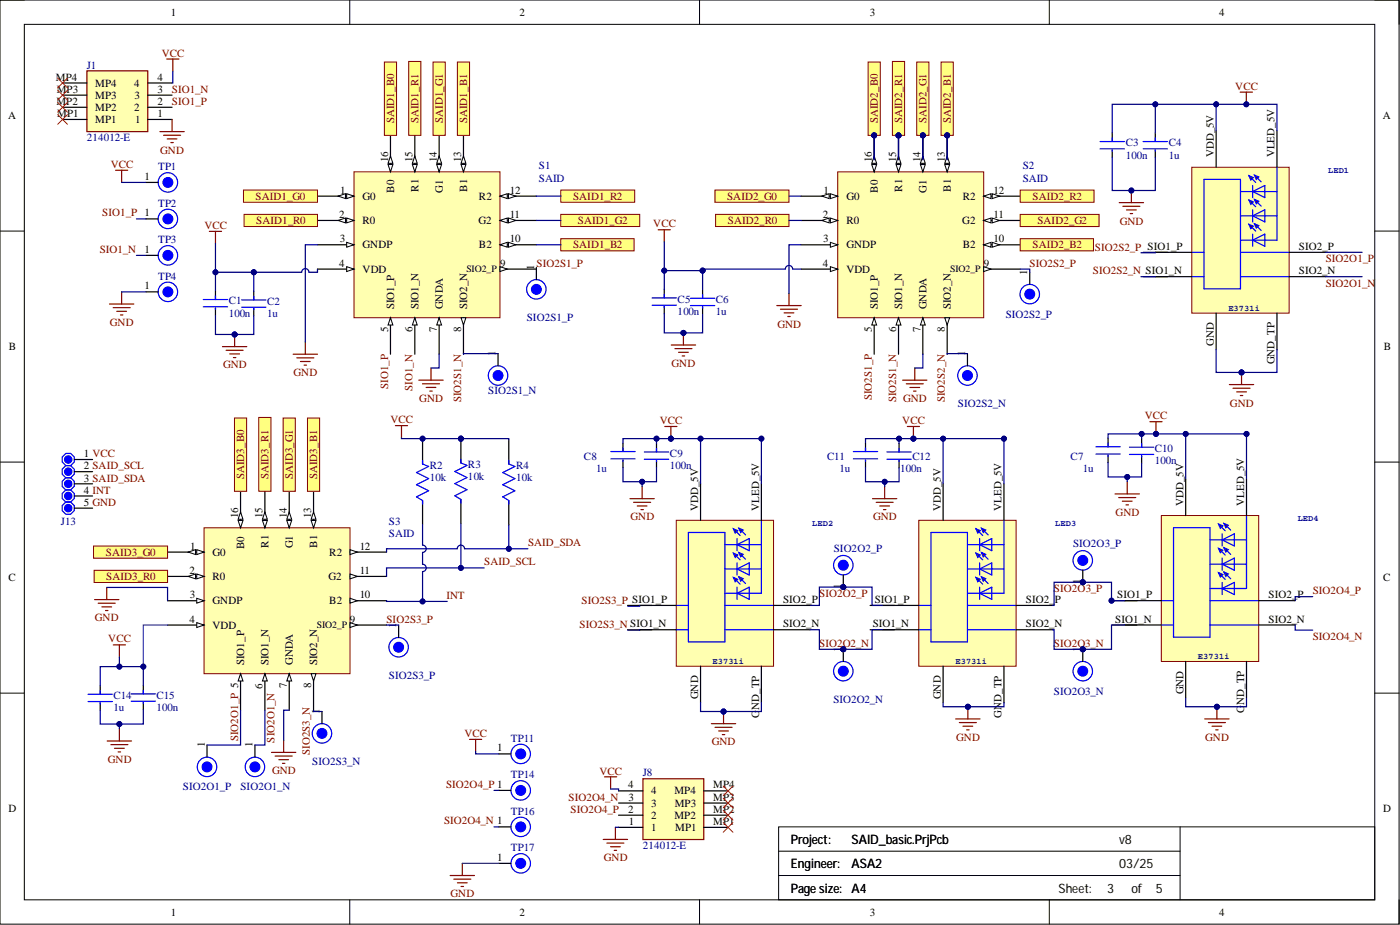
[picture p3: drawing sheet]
<svg xmlns="http://www.w3.org/2000/svg" width="292mm" height="193mm" viewBox="0 0 292 193" stroke-linecap="round" stroke-linejoin="round" font-family="sans-serif">
<defs><g id="words">
<g font-size="2.7">
<text x="165" y="176.1">Project:</text>
<text x="177.7" y="176.1">SAID_basic.PrjPcb</text>
<text x="233.5" y="176.1">v8</text>
<text x="165" y="181.1">Engineer:</text>
<text x="177.7" y="181.1">ASA2</text>
<text x="233.5" y="181.1">03/25</text>
<text x="165" y="186.2">Pagesize:</text>
<text x="177.7" y="186.2">A4</text>
<text x="220.8" y="186.2">Sheet:</text>
<text x="231" y="186.2">3</text>
<text x="236.1" y="186.2">of</text>
<text x="241.1" y="186.2">5</text>
</g>
<g font-size="2.3">
<text x="35.6" y="3.3">1</text>
<text x="108.4" y="3.3">2</text>
<text x="181.5" y="3.3">3</text>
<text x="254.3" y="3.3">4</text>
<text x="11.7" y="16.8">MP4</text>
<text x="32.8" y="16.8">4</text>
<text x="11.8" y="21.9">MP2</text>
<text x="11.8" y="19.4">MP3</text>
<text x="19.9" y="23.2">MP2</text>
<text x="19.9" y="20.6">MP3</text>
<text x="19.9" y="18.1">MP4</text>
<text x="28" y="23.2">2</text>
<text x="28" y="18.1">4</text>
<text x="28.1" y="20.6">3</text>
<text x="32.8" y="21.9">2</text>
<text x="32.8" y="19.4">3</text>
<text x="1.7" y="24.9">A</text>
<text x="11.9" y="24.4">MP1</text>
<text x="19.9" y="25.7">MP1</text>
<text x="28.2" y="25.7">1</text>
<text x="32.8" y="24.4">1</text>
<text x="288.5" y="24.9">A</text>
<text x="81" y="33.8" transform="rotate(-90 81 33.8)">16</text>
<text x="86" y="33.8" transform="rotate(-90 86 33.8)">15</text>
<text x="91.1" y="33.8" transform="rotate(-90 91.1 33.8)">14</text>
<text x="96.2" y="33.8" transform="rotate(-90 96.2 33.8)">13</text>
<text x="181.9" y="33.8" transform="rotate(-90 181.9 33.8)">16</text>
<text x="187" y="33.8" transform="rotate(-90 187 33.8)">15</text>
<text x="192.1" y="33.8" transform="rotate(-90 192.1 33.8)">14</text>
<text x="197.1" y="33.8" transform="rotate(-90 197.1 33.8)">13</text>
<text x="253.2" y="32.8" transform="rotate(-90 253.2 32.8)">VDD_5V</text>
<text x="265.9" y="32.8" transform="rotate(-90 265.9 32.8)">VLED_5V</text>
<text x="30.1" y="37.6">1</text>
<text x="71" y="40.4">1</text>
<text x="75.6" y="41.7">G0</text>
<text x="82.2" y="40.2" transform="rotate(-90 82.2 40.2)">B0</text>
<text x="87.3" y="40" transform="rotate(-90 87.3 40)">R1</text>
<text x="92.4" y="40.2" transform="rotate(-90 92.4 40.2)">G1</text>
<text x="97.5" y="40" transform="rotate(-90 97.5 40)">B1</text>
<text x="99.9" y="41.7">R2</text>
<text x="106.4" y="40.4">12</text>
<text x="171.8" y="40.4">1</text>
<text x="176.6" y="41.7">G0</text>
<text x="183.2" y="40.2" transform="rotate(-90 183.2 40.2)">B0</text>
<text x="188.3" y="40" transform="rotate(-90 188.3 40)">R1</text>
<text x="193.3" y="40.2" transform="rotate(-90 193.3 40.2)">G1</text>
<text x="198.4" y="40" transform="rotate(-90 198.4 40)">B1</text>
<text x="200.9" y="41.7">R2</text>
<text x="207.3" y="40.4">12</text>
<text x="70.7" y="45.5">2</text>
<text x="75.6" y="46.8">R0</text>
<text x="99.8" y="46.8">G2</text>
<text x="106.4" y="45.5">11</text>
<text x="171.7" y="45.5">2</text>
<text x="176.6" y="46.8">R0</text>
<text x="200.8" y="46.8">G2</text>
<text x="207.3" y="45.5">11</text>
<text x="30.1" y="52.8">1</text>
<text x="70.9" y="50.6">3</text>
<text x="75.6" y="51.8">GNDP</text>
<text x="99.9" y="51.8">B2</text>
<text x="106.4" y="50.6">10</text>
<text x="171.8" y="50.6">3</text>
<text x="176.6" y="51.8">GNDP</text>
<text x="200.9" y="51.8">B2</text>
<text x="207.3" y="50.6">10</text>
<text x="271" y="52.2">SIO2_P</text>
<text x="70.7" y="55.6">4</text>
<text x="75.6" y="56.9">VDD</text>
<text x="104.3" y="55.6">9</text>
<text x="111.4" y="56.3" transform="rotate(-90 111.4 56.3)">1</text>
<text x="171.7" y="55.6">4</text>
<text x="176.6" y="56.9">VDD</text>
<text x="205.3" y="55.6">9</text>
<text x="214.3" y="57.3" transform="rotate(-90 214.3 57.3)">1</text>
<text x="271" y="57.3">SIO2_N</text>
<text x="30.1" y="60.4">1</text>
<text x="82.2" y="64.5" transform="rotate(-90 82.2 64.5)">SIO1_P</text>
<text x="87.3" y="64.5" transform="rotate(-90 87.3 64.5)">SIO1_N</text>
<text x="92.4" y="64.5" transform="rotate(-90 92.4 64.5)">GNDA</text>
<text x="97.5" y="64.5" transform="rotate(-90 97.5 64.5)">SIO2_N</text>
<text x="183.2" y="64.5" transform="rotate(-90 183.2 64.5)">SIO1_P</text>
<text x="188.3" y="64.5" transform="rotate(-90 188.3 64.5)">SIO1_N</text>
<text x="193.3" y="64.5" transform="rotate(-90 193.3 64.5)">GNDA</text>
<text x="198.4" y="64.5" transform="rotate(-90 198.4 64.5)">SIO2_N</text>
<text x="81" y="69.3" transform="rotate(-90 81 69.3)">5</text>
<text x="86" y="69.3" transform="rotate(-90 86 69.3)">6</text>
<text x="91.1" y="69.3" transform="rotate(-90 91.1 69.3)">7</text>
<text x="96.2" y="69.3" transform="rotate(-90 96.2 69.3)">8</text>
<text x="181.9" y="69.3" transform="rotate(-90 181.9 69.3)">5</text>
<text x="187" y="69.3" transform="rotate(-90 187 69.3)">6</text>
<text x="192.1" y="69.3" transform="rotate(-90 192.1 69.3)">7</text>
<text x="197.1" y="69.3" transform="rotate(-90 197.1 69.3)">8</text>
<text x="1.9" y="73.1">B</text>
<text x="103.4" y="74.2" transform="rotate(-90 103.4 74.2)">1</text>
<text x="201.4" y="74.2" transform="rotate(-90 201.4 74.2)">1</text>
<text x="253.2" y="72.2" transform="rotate(-90 253.2 72.2)">GND</text>
<text x="265.9" y="76" transform="rotate(-90 265.9 76)">GND_TP</text>
<text x="288.7" y="73.1">B</text>
<text x="17.5" y="95.4">1 VCC</text>
<text x="17.5" y="97.9">2 SAID_SCL</text>
<text x="17.5" y="100.5">3 SAID_SDA</text>
<text x="17.5" y="103">4 INT</text>
<text x="17.5" y="105.5">5 GND</text>
<text x="145.7" y="106.5" transform="rotate(-90 145.7 106.5)">VDD_5V</text>
<text x="158.4" y="106.5" transform="rotate(-90 158.4 106.5)">VLED_5V</text>
<text x="196.3" y="106.5" transform="rotate(-90 196.3 106.5)">VDD_5V</text>
<text x="209" y="106.5" transform="rotate(-90 209 106.5)">VLED_5V</text>
<text x="246.9" y="105.5" transform="rotate(-90 246.9 105.5)">VDD_5V</text>
<text x="259.6" y="105.5" transform="rotate(-90 259.6 105.5)">VLED_5V</text>
<text x="49.7" y="108.1" transform="rotate(-90 49.7 108.1)">16</text>
<text x="54.7" y="108.1" transform="rotate(-90 54.7 108.1)">15</text>
<text x="59.8" y="108.1" transform="rotate(-90 59.8 108.1)">14</text>
<text x="64.9" y="108.1" transform="rotate(-90 64.9 108.1)">13</text>
<text x="39.5" y="119.7">2</text>
<text x="39.7" y="114.7">1</text>
<text x="44.3" y="115.9">G0</text>
<text x="50.9" y="114.5" transform="rotate(-90 50.9 114.5)">B0</text>
<text x="56" y="114.2" transform="rotate(-90 56 114.2)">R1</text>
<text x="61.1" y="114.4" transform="rotate(-90 61.1 114.4)">G1</text>
<text x="66.2" y="114.2" transform="rotate(-90 66.2 114.2)">B1</text>
<text x="68.7" y="115.9">R2</text>
<text x="75.1" y="119.7">11</text>
<text x="75.1" y="114.7">12</text>
<text x="1.8" y="121.3">C</text>
<text x="39.6" y="124.8">3</text>
<text x="44.3" y="121">R0</text>
<text x="68.5" y="121">G2</text>
<text x="75.1" y="124.8">10</text>
<text x="163.4" y="125.8">SIO2_P</text>
<text x="175.5" y="122.9" transform="rotate(-90 175.5 122.9)">1</text>
<text x="182.5" y="125.8">SIO1_P</text>
<text x="214.1" y="125.8">SIO2_</text>
<text x="220.1" y="125.8">P</text>
<text x="225.4" y="121.9" transform="rotate(-90 225.4 121.9)">1</text>
<text x="233.1" y="124.8">SIO1_P</text>
<text x="264.7" y="124.8">SIO2_P</text>
<text x="288.6" y="121.3">C</text>
<text x="39.5" y="129.9">4</text>
<text x="44.3" y="126.1">GNDP</text>
<text x="44.3" y="131.2">VDD</text>
<text x="68.7" y="126.1">B2</text>
<text x="73" y="129.9">9</text>
<text x="82.7" y="131" transform="rotate(-90 82.7 131)">1</text>
<text x="163.4" y="130.9">SIO2_N</text>
<text x="182.1" y="130.9">SIO1_N</text>
<text x="214.1" y="130.9">SIO2_N</text>
<text x="232.7" y="129.9">SIO1_N</text>
<text x="264.7" y="129.9">SIO2_N</text>
<text x="175.5" y="136" transform="rotate(-90 175.5 136)">1</text>
<text x="225.4" y="136" transform="rotate(-90 225.4 136)">1</text>
<text x="50.9" y="138.8" transform="rotate(-90 50.9 138.8)">SIO1_P</text>
<text x="54.7" y="143.7" transform="rotate(-90 54.7 143.7)">6</text>
<text x="56" y="138.8" transform="rotate(-90 56 138.8)">SIO1_N</text>
<text x="59.8" y="143.6" transform="rotate(-90 59.8 143.6)">7</text>
<text x="61.1" y="138.8" transform="rotate(-90 61.1 138.8)">GNDA</text>
<text x="64.9" y="143.6" transform="rotate(-90 64.9 143.6)">8</text>
<text x="66.2" y="138.8" transform="rotate(-90 66.2 138.8)">SIO2_N</text>
<text x="66.7" y="148.9" transform="rotate(-90 66.7 148.9)">1</text>
<text x="145.7" y="145.9" transform="rotate(-90 145.7 145.9)">GND</text>
<text x="158.4" y="149.8" transform="rotate(-90 158.4 149.8)">G</text>
<text x="158.4" y="148.1" transform="rotate(-90 158.4 148.1)">ND_TP</text>
<text x="196.3" y="145.9" transform="rotate(-90 196.3 145.9)">GND</text>
<text x="209" y="149.8" transform="rotate(-90 209 149.8)">GND_TP</text>
<text x="246.9" y="144.9" transform="rotate(-90 246.9 144.9)">GND</text>
<text x="259.6" y="148.7" transform="rotate(-90 259.6 148.7)">G</text>
<text x="259.6" y="147.1" transform="rotate(-90 259.6 147.1)">ND_TP</text>
<text x="42.7" y="155.9" transform="rotate(-90 42.7 155.9)">1</text>
<text x="52.7" y="155.9" transform="rotate(-90 52.7 155.9)">1</text>
<text x="103.7" y="156.8">1</text>
<text x="131.1" y="164.5">4</text>
<text x="131.1" y="167">3</text>
<text x="135.9" y="165.7">4</text>
<text x="140.7" y="165.7">MP4</text>
<text x="148.8" y="167">MP3</text>
<text x="148.8" y="164.5">MP4</text>
<text x="1.8" y="169.5">D</text>
<text x="131.1" y="169.5">2</text>
<text x="131.2" y="172.1">1</text>
<text x="135.9" y="173.3">1</text>
<text x="135.9" y="170.8">2</text>
<text x="135.9" y="168.3">3</text>
<text x="140.7" y="170.8">MP2</text>
<text x="140.8" y="168.3">MP3</text>
<text x="140.9" y="173.3">MP1</text>
<text x="148.8" y="172.1">MP1</text>
<text x="148.8" y="169.5">MP2</text>
<text x="288.6" y="169.5">D</text>
<text x="103.7" y="179.6">1</text>
<text x="35.6" y="191">1</text>
<text x="108.4" y="191">2</text>
<text x="181.5" y="191">3</text>
<text x="254.3" y="191">4</text>
</g>
<g font-size="2.3" fill="#800000">
<text x="33.8" y="11.8">VCC</text>
<text x="35.9" y="21.9">SIO1_P</text>
<text x="35.9" y="19.4">SIO1_N</text>
<text x="257.7" y="18.7">VCC</text>
<text x="82.2" y="25.7" transform="rotate(-90 82.2 25.7)">SAID1_B0</text>
<text x="87.3" y="25.7" transform="rotate(-90 87.3 25.7)">SAID1_R1</text>
<text x="92.4" y="25.6" transform="rotate(-90 92.4 25.6)">SAID1_G1</text>
<text x="97.5" y="25.7" transform="rotate(-90 97.5 25.7)">SAID1_B1</text>
<text x="183.2" y="25.7" transform="rotate(-90 183.2 25.7)">SAID2_B0</text>
<text x="188.3" y="25.7" transform="rotate(-90 188.3 25.7)">SAID2_R1</text>
<text x="193.3" y="25.6" transform="rotate(-90 193.3 25.6)">SAID2_G1</text>
<text x="198.4" y="25.7" transform="rotate(-90 198.4 25.7)">SAID2_B1</text>
<text x="23.1" y="35">VCC</text>
<text x="33.4" y="32.1">GND</text>
<text x="53.3" y="41.7">SAID1_G0</text>
<text x="119.6" y="41.7">SAID1_R2</text>
<text x="151.7" y="41.7">SAID2_G0</text>
<text x="215.4" y="41.7">SAID2_R2</text>
<text x="21.3" y="45.2">SIO1_P 1</text>
<text x="42.6" y="47.8">VCC</text>
<text x="53.5" y="46.8">SAID1_R0</text>
<text x="120.6" y="46.8">SAID1_G2</text>
<text x="136.3" y="47.4">VCC</text>
<text x="151.9" y="46.8">SAID2_R0</text>
<text x="216.4" y="46.8">SAID2_G2</text>
<text x="233.6" y="46.9">GND</text>
<text x="20.8" y="52.8">SIO1_N</text>
<text x="119.6" y="51.8">SAID1_B2</text>
<text x="215.4" y="51.8">SAID2_B2</text>
<text x="228.5" y="52.3">SIO2S2_P SIO1_P</text>
<text x="111.9" y="55.6">SIO2S1_P</text>
<text x="214.8" y="55.6">SIO2S2_P</text>
<text x="228" y="57.3">SIO2S2_N SIO1_N</text>
<text x="276.6" y="59.8">SIO2O1_N</text>
<text x="276.6" y="54.7">SIO2O1_P</text>
<text x="22.9" y="68">GND</text>
<text x="162.2" y="68.3">GND</text>
<text x="46.5" y="76.9">GND</text>
<text x="140.1" y="76.5">GND</text>
<text x="61.3" y="78.5">GND</text>
<text x="81" y="81.1" transform="rotate(-90 81 81.1)">SIO1_P</text>
<text x="86" y="81.5" transform="rotate(-90 86 81.5)">SIO1_N</text>
<text x="87.5" y="83.9">GND</text>
<text x="96.2" y="83.9" transform="rotate(-90 96.2 83.9)">SIO2S1_N</text>
<text x="181.9" y="83.5" transform="rotate(-90 181.9 83.5)">SIO2S1_P</text>
<text x="187" y="83.9" transform="rotate(-90 187 83.9)">SIO2S1_N</text>
<text x="188.4" y="83.9">GND</text>
<text x="197.1" y="83.9" transform="rotate(-90 197.1 83.9)">SIO2S2_N</text>
<text x="81.5" y="88.3">VCC</text>
<text x="137.7" y="88.5">VCC</text>
<text x="188.3" y="88.5">VCC</text>
<text x="238.9" y="87.4">VCC</text>
<text x="256.6" y="84.8">GND</text>
<text x="50.9" y="100" transform="rotate(-90 50.9 100)">SAID3_B0</text>
<text x="56" y="100" transform="rotate(-90 56 100)">SAID3_R1</text>
<text x="61.1" y="99.9" transform="rotate(-90 61.1 99.9)">SAID3_G1</text>
<text x="66.2" y="100" transform="rotate(-90 66.2 100)">SAID3_B1</text>
<text x="232.8" y="107.6">GND</text>
<text x="110.2" y="114">SAID_SDA</text>
<text x="131.6" y="108.6">GND</text>
<text x="182.2" y="108.6">GND</text>
<text x="22.1" y="115.9">SAID3_G0</text>
<text x="101" y="118">SAID_SCL</text>
<text x="22.2" y="121">SAID3_R0</text>
<text x="93.2" y="125">INT</text>
<text x="121.3" y="126">SIO2S3_P SIO1_P</text>
<text x="170.9" y="124.5">SIO2O2_P</text>
<text x="219.9" y="123.5">SIO2O3_P</text>
<text x="273.9" y="124">SIO2O4_P</text>
<text x="19.8" y="129.6">GND</text>
<text x="80.6" y="129.9">SIO2S3_P</text>
<text x="120.9" y="131">SIO2S3_N SIO1_N</text>
<text x="22.6" y="134">VCC</text>
<text x="170.9" y="135">SIO2O2_N</text>
<text x="219.9" y="135">SIO2O3_N</text>
<text x="273.9" y="133.5">SIO2O4_N</text>
<text x="49.7" y="154.7" transform="rotate(-90 49.7 154.7)">SIO2O1_P 5</text>
<text x="57.3" y="154.9" transform="rotate(-90 57.3 154.9)">SIO2O1_N</text>
<text x="96.9" y="153.7">VCC</text>
<text x="148.5" y="155.5">GND</text>
<text x="199.5" y="154.6">GND</text>
<text x="251.5" y="154.6">GND</text>
<text x="22.5" y="159.1">GND</text>
<text x="56.8" y="161.5">GND</text>
<text x="64.6" y="157.4" transform="rotate(-90 64.6 157.4)">SIO2S3_N</text>
<text x="125.1" y="161.6">VCC</text>
<text x="93.1" y="164.4">SIO2O4_P 1</text>
<text x="118.6" y="167">SIO2O4_N</text>
<text x="92.6" y="172">SIO2O4_N 1</text>
<text x="119" y="169.5">SIO2O4_P</text>
<text x="126" y="179.7">GND</text>
<text x="94" y="187.2">GND</text>
</g>
<g font-size="2.3" fill="#000080">
<text x="18.1" y="14.3">J1</text>
<text x="18.1" y="29.5">214012-E</text>
<text x="33" y="35.5">TP1</text>
<text x="112.4" y="35.4">S1</text>
<text x="213.4" y="35.4">S2</text>
<text x="234.9" y="30.5">C3</text>
<text x="234.9" y="33.1">100n</text>
<text x="243.9" y="30.5">C4</text>
<text x="243.9" y="33.1">1u</text>
<text x="112.4" y="37.9">SAID</text>
<text x="213.4" y="37.9">SAID</text>
<text x="33" y="43.1">TP2</text>
<text x="33" y="50.7">TP3</text>
<text x="33" y="58.4">TP4</text>
<text x="47.7" y="63.5">C1</text>
<text x="55.8" y="63.6">C2</text>
<text x="141.4" y="63.2">C5</text>
<text x="141.4" y="65.7">100n</text>
<text x="149.3" y="63.3">C6</text>
<text x="149.3" y="65.8">1u</text>
<text x="47.7" y="66">100n</text>
<text x="55.8" y="66.1">1u</text>
<text x="109.9" y="67">SIO2S1_P</text>
<text x="209.8" y="66.3">SIO2S2_P</text>
<text x="101.9" y="82.3">SIO2S1_N</text>
<text x="199.9" y="85">SIO2S2_N</text>
<text x="121.8" y="95.9">C8</text>
<text x="139.8" y="95.3">C9</text>
<text x="172.6" y="95.9">C11</text>
<text x="190.4" y="95.9">C12</text>
<text x="223.4" y="95.9">C7</text>
<text x="241" y="94.3">C10</text>
<text x="89.7" y="97.8">R2</text>
<text x="89.7" y="100.4">10k</text>
<text x="97.6" y="97.6">R3</text>
<text x="97.6" y="100.1">10k</text>
<text x="107.7" y="97.8">R4</text>
<text x="107.7" y="100.4">10k</text>
<text x="124.4" y="98.4">1u</text>
<text x="139.8" y="97.8">100n</text>
<text x="175.1" y="98.4">1u</text>
<text x="187.8" y="98.4">100n</text>
<text x="225.9" y="98.4">1u</text>
<text x="241" y="96.8">100n</text>
<text x="12.7" y="109.6">J13</text>
<text x="81.1" y="109.6">S3</text>
<text x="81.1" y="112.1">SAID</text>
<text x="174" y="115.2">SIO2O2_P</text>
<text x="223.9" y="114.2">SIO2O3_P</text>
<text x="81.1" y="141.6">SIO2S3_P</text>
<text x="23.7" y="145.9">C14</text>
<text x="23.7" y="148.4">1u</text>
<text x="32.7" y="145.8">C15</text>
<text x="32.7" y="148.3">100n</text>
<text x="173.9" y="146.6">SIO2O2_N</text>
<text x="219.9" y="144.9">SIO2O3_N</text>
<text x="106.6" y="154.7">TP11</text>
<text x="65.2" y="159.6">SIO2S3_N</text>
<text x="134.1" y="161.9">J8</text>
<text x="38.2" y="164.9">SIO2O1_P</text>
<text x="50.2" y="164.9">SIO2O1_N</text>
<text x="106.6" y="162.4">TP14</text>
<text x="106.6" y="170">TP16</text>
<text x="106.6" y="177.6">TP17</text>
<text x="134.1" y="177.2">214012-E</text>
</g>
<g font-size="2">
<text x="97.3" y="56.8">SIO2_P</text>
<text x="198.2" y="56.8">SIO2_P</text>
<text x="66.1" y="131.1">SIO2_P</text>
</g>
<g font-size="1.8" fill="#000080">
<text x="277.1" y="36.1">LED1</text>
<text x="256.3" y="64.8">E3731i</text>
<text x="169.5" y="109.8">LED2</text>
<text x="220.2" y="109.8">LED3</text>
<text x="270.8" y="108.7">LED4</text>
<text x="249.9" y="137.4">E3731i</text>
<text x="148.7" y="138.4">E3731i</text>
<text x="199.3" y="138.4">E3731i</text>
</g>
</g></defs>
<g fill="none" stroke="#000" stroke-width=".21">
<path d="M0 0h291.9v192.8h-291.9zM0 0h5.1M5.1 5.1h281.7v182.6h-281.7zM73 0v5.1M146 0v5.1M218.9 0v5.1M286.8 0h5.1v5.1M0 48.2h5.1M286.8 48.2h5.1M0 96.4h5.1M286.8 96.4h5.1M0 144.6h5.1"/>
<path d="M286.8 144.6h5.1M162.5 172.5h124.3v15.2h-124.3zM162.5 177.6h83.7M246.2 172.5v15.2M73 187.7v5.1M146 187.7v5.1M162.5 182.6h83.7M218.9 187.7v5.1M291.9 187.7v5.1"/>
</g>
<path d="M73.9 35.8h30.4v30.5h-30.4z" fill-rule="evenodd" fill="#ffffb0"/>
<path d="M73.9 35.8h30.4v30.5h-30.4z" fill="none" stroke="#800000" stroke-width=".21"/>
<path d="M66.2 40.9h7.7" fill="none" stroke="#000" stroke-width=".25"/>
<path d="M72.3 40.4l1.6 .5-1.6 .5z" fill="#f8fcff"/>
<path d="M72.3 40.4l1.6 .5-1.6 .5z" fill="none" stroke="#000" stroke-width=".21"/>
<path d="M70.6 40.9l1.5-.5v1z" fill="#f8fcff"/>
<path d="M70.6 40.9l1.5-.5v1z" fill="none" stroke="#000" stroke-width=".21"/>
<path d="M66.2 46h7.7" fill="none" stroke="#000" stroke-width=".25"/>
<path d="M72.3 45.5l1.6 .5-1.6 .5z" fill="#f8fcff"/>
<path d="M72.3 45.5l1.6 .5-1.6 .5z" fill="none" stroke="#000" stroke-width=".21"/>
<path d="M70.6 46l1.5-.5v1z" fill="#f8fcff"/>
<path d="M70.6 46l1.5-.5v1z" fill="none" stroke="#000" stroke-width=".21"/>
<path d="M66.2 51.1h7.7" fill="none" stroke="#000" stroke-width=".25"/>
<path d="M72.3 50.6l1.6 .5-1.6 .5z" fill="#f8fcff"/>
<path d="M72.3 50.6l1.6 .5-1.6 .5z" fill="none" stroke="#000" stroke-width=".21"/>
<path d="M66.2 56.1h7.7" fill="none" stroke="#000" stroke-width=".25"/>
<path d="M72.3 55.6l1.6 .5-1.6 .5z" fill="#f8fcff"/>
<path d="M72.3 55.6l1.6 .5-1.6 .5z" fill="none" stroke="#000" stroke-width=".21"/>
<path d="M81.5 66.3v7.6" fill="none" stroke="#000" stroke-width=".25"/>
<path d="M81.5 66.3l.5 1.5h-1z" fill="#f8fcff"/>
<path d="M81.5 66.3l.5 1.5h-1z" fill="none" stroke="#000" stroke-width=".21"/>
<path d="M86.5 66.3v7.6" fill="none" stroke="#000" stroke-width=".25"/>
<path d="M86.5 66.3l.6 1.5h-1.1z" fill="#f8fcff"/>
<path d="M86.5 66.3l.6 1.5h-1.1z" fill="none" stroke="#000" stroke-width=".21"/>
<path d="M91.6 66.3v7.6" fill="none" stroke="#000" stroke-width=".25"/>
<path d="M91.6 66.3l.5 1.5h-1z" fill="#f8fcff"/>
<path d="M91.6 66.3l.5 1.5h-1z" fill="none" stroke="#000" stroke-width=".21"/>
<path d="M96.7 66.3v7.6" fill="none" stroke="#000" stroke-width=".25"/>
<path d="M96.2 66.3h1l-.5 1.5z" fill="#f8fcff"/>
<path d="M96.2 66.3h1l-.5 1.5z" fill="none" stroke="#000" stroke-width=".21"/>
<path d="M104.3 56.1h7.6" fill="none" stroke="#000" stroke-width=".25"/>
<path d="M104.3 55.6l1.5 .5-1.5 .5z" fill="#f8fcff"/>
<path d="M104.3 55.6l1.5 .5-1.5 .5z" fill="none" stroke="#000" stroke-width=".21"/>
<path d="M104.3 51.1h7.6" fill="none" stroke="#000" stroke-width=".25"/>
<path d="M104.3 51.1l1.5-.5v1z" fill="#f8fcff"/>
<path d="M104.3 51.1l1.5-.5v1z" fill="none" stroke="#000" stroke-width=".21"/>
<path d="M106.1 50.6l1.5 .5-1.5 .5z" fill="#f8fcff"/>
<path d="M106.1 50.6l1.5 .5-1.5 .5z" fill="none" stroke="#000" stroke-width=".21"/>
<path d="M104.3 46h7.6" fill="none" stroke="#000" stroke-width=".25"/>
<path d="M104.3 46l1.5-.5v1z" fill="#f8fcff"/>
<path d="M104.3 46l1.5-.5v1z" fill="none" stroke="#000" stroke-width=".21"/>
<path d="M106.1 45.5l1.5 .5-1.5 .5z" fill="#f8fcff"/>
<path d="M106.1 45.5l1.5 .5-1.5 .5z" fill="none" stroke="#000" stroke-width=".21"/>
<path d="M104.3 40.9h7.6" fill="none" stroke="#000" stroke-width=".25"/>
<path d="M104.3 40.9l1.5-.5v1z" fill="#f8fcff"/>
<path d="M104.3 40.9l1.5-.5v1z" fill="none" stroke="#000" stroke-width=".21"/>
<path d="M106.1 40.4l1.5 .5-1.5 .5z" fill="#f8fcff"/>
<path d="M106.1 40.4l1.5 .5-1.5 .5z" fill="none" stroke="#000" stroke-width=".21"/>
<path d="M96.7 28.2v7.6" fill="none" stroke="#000" stroke-width=".25"/>
<path d="M96.2 34.3h1l-.5 1.5z" fill="#f8fcff"/>
<path d="M96.2 34.3h1l-.5 1.5z" fill="none" stroke="#000" stroke-width=".21"/>
<path d="M96.7 32.5l.5 1.6h-1z" fill="#f8fcff"/>
<path d="M96.7 32.5l.5 1.6h-1z" fill="none" stroke="#000" stroke-width=".21"/>
<path d="M91.6 28.2v7.6" fill="none" stroke="#000" stroke-width=".25"/>
<path d="M91.1 34.3h1l-.5 1.5z" fill="#f8fcff"/>
<path d="M91.1 34.3h1l-.5 1.5z" fill="none" stroke="#000" stroke-width=".21"/>
<path d="M91.6 32.5l.5 1.6h-1z" fill="#f8fcff"/>
<path d="M91.6 32.5l.5 1.6h-1z" fill="none" stroke="#000" stroke-width=".21"/>
<path d="M86.5 28.2v7.6" fill="none" stroke="#000" stroke-width=".25"/>
<path d="M86 34.3h1.1l-.6 1.5z" fill="#f8fcff"/>
<path d="M86 34.3h1.1l-.6 1.5z" fill="none" stroke="#000" stroke-width=".21"/>
<path d="M86.5 32.5l.6 1.6h-1.1z" fill="#f8fcff"/>
<path d="M86.5 32.5l.6 1.6h-1.1z" fill="none" stroke="#000" stroke-width=".21"/>
<path d="M81.5 28.2v7.6" fill="none" stroke="#000" stroke-width=".25"/>
<path d="M81 34.3h1l-.5 1.5z" fill="#f8fcff"/>
<path d="M81 34.3h1l-.5 1.5z" fill="none" stroke="#000" stroke-width=".21"/>
<path d="M81.5 32.5l.5 1.6h-1z" fill="#f8fcff"/>
<path d="M81.5 32.5l.5 1.6h-1z" fill="none" stroke="#000" stroke-width=".21"/>
<circle cx="197.6" cy="28.2" r=".51" fill="#000080"/>
<circle cx="197.6" cy="28.2" r=".51" fill="none" stroke="#000080" stroke-width=".21"/>
<circle cx="192.5" cy="28.2" r=".51" fill="#000080"/>
<circle cx="192.5" cy="28.2" r=".51" fill="none" stroke="#000080" stroke-width=".21"/>
<circle cx="187.5" cy="28.2" r=".51" fill="#000080"/>
<circle cx="187.5" cy="28.2" r=".51" fill="none" stroke="#000080" stroke-width=".21"/>
<circle cx="182.4" cy="28.2" r=".51" fill="#000080"/>
<circle cx="182.4" cy="28.2" r=".51" fill="none" stroke="#000080" stroke-width=".21"/>
<path d="M174.8 35.8h30.4v30.5h-30.4z" fill-rule="evenodd" fill="#ffffb0"/>
<path d="M174.8 35.8h30.4v30.5h-30.4z" fill="none" stroke="#800000" stroke-width=".21"/>
<path d="M167.2 40.9h7.6" fill="none" stroke="#000" stroke-width=".25"/>
<path d="M173.3 40.4l1.5 .5-1.5 .5z" fill="#f8fcff"/>
<path d="M173.3 40.4l1.5 .5-1.5 .5z" fill="none" stroke="#000" stroke-width=".21"/>
<path d="M171.5 40.9l1.5-.5v1z" fill="#f8fcff"/>
<path d="M171.5 40.9l1.5-.5v1z" fill="none" stroke="#000" stroke-width=".21"/>
<path d="M167.2 46h7.6" fill="none" stroke="#000" stroke-width=".25"/>
<path d="M173.3 45.5l1.5 .5-1.5 .5z" fill="#f8fcff"/>
<path d="M173.3 45.5l1.5 .5-1.5 .5z" fill="none" stroke="#000" stroke-width=".21"/>
<path d="M171.5 46l1.5-.5v1z" fill="#f8fcff"/>
<path d="M171.5 46l1.5-.5v1z" fill="none" stroke="#000" stroke-width=".21"/>
<path d="M167.2 51.1h7.6" fill="none" stroke="#000" stroke-width=".25"/>
<path d="M173.3 50.6l1.5 .5-1.5 .5z" fill="#f8fcff"/>
<path d="M173.3 50.6l1.5 .5-1.5 .5z" fill="none" stroke="#000" stroke-width=".21"/>
<path d="M167.2 56.1h7.6" fill="none" stroke="#000" stroke-width=".25"/>
<path d="M173.3 55.6l1.5 .5-1.5 .5z" fill="#f8fcff"/>
<path d="M173.3 55.6l1.5 .5-1.5 .5z" fill="none" stroke="#000" stroke-width=".21"/>
<path d="M182.4 66.3v7.6" fill="none" stroke="#000" stroke-width=".25"/>
<path d="M182.4 66.3l.5 1.5h-1z" fill="#f8fcff"/>
<path d="M182.4 66.3l.5 1.5h-1z" fill="none" stroke="#000" stroke-width=".21"/>
<path d="M187.5 66.3v7.6" fill="none" stroke="#000" stroke-width=".25"/>
<path d="M187.5 66.3l.5 1.5h-1z" fill="#f8fcff"/>
<path d="M187.5 66.3l.5 1.5h-1z" fill="none" stroke="#000" stroke-width=".21"/>
<path d="M192.5 66.3v7.6" fill="none" stroke="#000" stroke-width=".25"/>
<path d="M192.5 66.3l.6 1.5h-1.1z" fill="#f8fcff"/>
<path d="M192.5 66.3l.6 1.5h-1.1z" fill="none" stroke="#000" stroke-width=".21"/>
<path d="M197.6 66.3v7.6" fill="none" stroke="#000" stroke-width=".25"/>
<path d="M197.1 66.3h1l-.5 1.5z" fill="#f8fcff"/>
<path d="M197.1 66.3h1l-.5 1.5z" fill="none" stroke="#000" stroke-width=".21"/>
<path d="M205.2 56.1h7.7" fill="none" stroke="#000" stroke-width=".25"/>
<path d="M205.2 55.6l1.6 .5-1.6 .5z" fill="#f8fcff"/>
<path d="M205.2 55.6l1.6 .5-1.6 .5z" fill="none" stroke="#000" stroke-width=".21"/>
<path d="M205.2 51.1h7.7" fill="none" stroke="#000" stroke-width=".25"/>
<path d="M205.2 51.1l1.6-.5v1z" fill="#f8fcff"/>
<path d="M205.2 51.1l1.6-.5v1z" fill="none" stroke="#000" stroke-width=".21"/>
<path d="M207 50.6l1.5 .5-1.5 .5z" fill="#f8fcff"/>
<path d="M207 50.6l1.5 .5-1.5 .5z" fill="none" stroke="#000" stroke-width=".21"/>
<path d="M205.2 46h7.7" fill="none" stroke="#000" stroke-width=".25"/>
<path d="M205.2 46l1.6-.5v1z" fill="#f8fcff"/>
<path d="M205.2 46l1.6-.5v1z" fill="none" stroke="#000" stroke-width=".21"/>
<path d="M207 45.5l1.5 .5-1.5 .5z" fill="#f8fcff"/>
<path d="M207 45.5l1.5 .5-1.5 .5z" fill="none" stroke="#000" stroke-width=".21"/>
<path d="M205.2 40.9h7.7" fill="none" stroke="#000" stroke-width=".25"/>
<path d="M205.2 40.9l1.6-.5v1z" fill="#f8fcff"/>
<path d="M205.2 40.9l1.6-.5v1z" fill="none" stroke="#000" stroke-width=".21"/>
<path d="M207 40.4l1.5 .5-1.5 .5z" fill="#f8fcff"/>
<path d="M207 40.4l1.5 .5-1.5 .5z" fill="none" stroke="#000" stroke-width=".21"/>
<path d="M197.6 28.2v7.6" fill="none" stroke="#000" stroke-width=".25"/>
<path d="M197.1 34.3h1l-.5 1.5z" fill="#f8fcff"/>
<path d="M197.1 34.3h1l-.5 1.5z" fill="none" stroke="#000" stroke-width=".21"/>
<path d="M197.6 32.6l.5 1.5h-1z" fill="#f8fcff"/>
<path d="M197.6 32.6l.5 1.5h-1z" fill="none" stroke="#000" stroke-width=".21"/>
<circle cx="197.6" cy="28.2" r=".51" fill="#000080"/>
<circle cx="197.6" cy="28.2" r=".51" fill="none" stroke="#000080" stroke-width=".21"/>
<path d="M192.5 28.2v7.6" fill="none" stroke="#000" stroke-width=".25"/>
<path d="M192 34.3h1.1l-.6 1.5z" fill="#f8fcff"/>
<path d="M192 34.3h1.1l-.6 1.5z" fill="none" stroke="#000" stroke-width=".21"/>
<path d="M192.5 32.6l.6 1.5h-1.1z" fill="#f8fcff"/>
<path d="M192.5 32.6l.6 1.5h-1.1z" fill="none" stroke="#000" stroke-width=".21"/>
<circle cx="192.5" cy="28.2" r=".51" fill="#000080"/>
<circle cx="192.5" cy="28.2" r=".51" fill="none" stroke="#000080" stroke-width=".21"/>
<path d="M187.5 28.2v7.6" fill="none" stroke="#000" stroke-width=".25"/>
<path d="M187 34.3h1l-.5 1.5z" fill="#f8fcff"/>
<path d="M187 34.3h1l-.5 1.5z" fill="none" stroke="#000" stroke-width=".21"/>
<path d="M187.5 32.6l.5 1.5h-1z" fill="#f8fcff"/>
<path d="M187.5 32.6l.5 1.5h-1z" fill="none" stroke="#000" stroke-width=".21"/>
<circle cx="187.5" cy="28.2" r=".51" fill="#000080"/>
<circle cx="187.5" cy="28.2" r=".51" fill="none" stroke="#000080" stroke-width=".21"/>
<path d="M182.4 28.2v7.6" fill="none" stroke="#000" stroke-width=".25"/>
<path d="M181.9 34.3h1l-.5 1.5z" fill="#f8fcff"/>
<path d="M181.9 34.3h1l-.5 1.5z" fill="none" stroke="#000" stroke-width=".21"/>
<path d="M182.4 32.6l.5 1.5h-1z" fill="#f8fcff"/>
<path d="M182.4 32.6l.5 1.5h-1z" fill="none" stroke="#000" stroke-width=".21"/>
<circle cx="182.4" cy="28.2" r=".51" fill="#000080"/>
<circle cx="182.4" cy="28.2" r=".51" fill="none" stroke="#000080" stroke-width=".21"/>
<path d="M42.6 110.1h30.4v30.4h-30.4z" fill-rule="evenodd" fill="#ffffb0"/>
<path d="M42.6 110.1h30.4v30.4h-30.4z" fill="none" stroke="#800000" stroke-width=".21"/>
<path d="M35 115.2h7.6" fill="none" stroke="#000" stroke-width=".25"/>
<path d="M41.1 114.7l1.5 .5-1.5 .5z" fill="#f8fcff"/>
<path d="M41.1 114.7l1.5 .5-1.5 .5z" fill="none" stroke="#000" stroke-width=".21"/>
<path d="M39.3 115.2l1.5-.5v1z" fill="#f8fcff"/>
<path d="M39.3 115.2l1.5-.5v1z" fill="none" stroke="#000" stroke-width=".21"/>
<path d="M35 120.3h7.6" fill="none" stroke="#000" stroke-width=".25"/>
<path d="M41.1 119.7l1.5 .6-1.5 .5z" fill="#f8fcff"/>
<path d="M41.1 119.7l1.5 .6-1.5 .5z" fill="none" stroke="#000" stroke-width=".21"/>
<path d="M39.3 120.3l1.5-.6v1.1z" fill="#f8fcff"/>
<path d="M39.3 120.3l1.5-.6v1.1z" fill="none" stroke="#000" stroke-width=".21"/>
<path d="M35 125.3h7.6" fill="none" stroke="#000" stroke-width=".25"/>
<path d="M41.1 124.8l1.5 .5-1.5 .5z" fill="#f8fcff"/>
<path d="M41.1 124.8l1.5 .5-1.5 .5z" fill="none" stroke="#000" stroke-width=".21"/>
<path d="M35 130.4h7.6" fill="none" stroke="#000" stroke-width=".25"/>
<path d="M41.1 129.9l1.5 .5-1.5 .5z" fill="#f8fcff"/>
<path d="M41.1 129.9l1.5 .5-1.5 .5z" fill="none" stroke="#000" stroke-width=".21"/>
<path d="M50.2 140.5v7.7" fill="none" stroke="#000" stroke-width=".25"/>
<path d="M50.2 140.5l.5 1.6h-1z" fill="#f8fcff"/>
<path d="M50.2 140.5l.5 1.6h-1z" fill="none" stroke="#000" stroke-width=".21"/>
<path d="M55.3 140.5v7.7" fill="none" stroke="#000" stroke-width=".25"/>
<path d="M55.3 140.5l.5 1.6h-1z" fill="#f8fcff"/>
<path d="M55.3 140.5l.5 1.6h-1z" fill="none" stroke="#000" stroke-width=".21"/>
<path d="M60.3 140.5v7.7" fill="none" stroke="#000" stroke-width=".25"/>
<path d="M60.3 140.5l.6 1.6h-1.1z" fill="#f8fcff"/>
<path d="M60.3 140.5l.6 1.6h-1.1z" fill="none" stroke="#000" stroke-width=".21"/>
<path d="M65.4 140.5v7.7" fill="none" stroke="#000" stroke-width=".25"/>
<path d="M64.9 140.5h1l-.5 1.6z" fill="#f8fcff"/>
<path d="M64.9 140.5h1l-.5 1.6z" fill="none" stroke="#000" stroke-width=".21"/>
<path d="M73 130.4h7.7" fill="none" stroke="#000" stroke-width=".25"/>
<path d="M73 129.9l1.6 .5-1.6 .5z" fill="#f8fcff"/>
<path d="M73 129.9l1.6 .5-1.6 .5z" fill="none" stroke="#000" stroke-width=".21"/>
<path d="M73 125.3h7.7" fill="none" stroke="#000" stroke-width=".25"/>
<path d="M73 124.8l1.6 .5-1.6 .5z" fill="#f8fcff"/>
<path d="M73 124.8l1.6 .5-1.6 .5z" fill="none" stroke="#000" stroke-width=".21"/>
<path d="M73 120.3h7.7" fill="none" stroke="#000" stroke-width=".25"/>
<path d="M73 119.7l1.6 .6-1.6 .5z" fill="#f8fcff"/>
<path d="M73 119.7l1.6 .6-1.6 .5z" fill="none" stroke="#000" stroke-width=".21"/>
<path d="M73 115.2h7.7" fill="none" stroke="#000" stroke-width=".25"/>
<path d="M73 114.7l1.6 .5-1.6 .5z" fill="#f8fcff"/>
<path d="M73 114.7l1.6 .5-1.6 .5z" fill="none" stroke="#000" stroke-width=".21"/>
<path d="M65.4 102.5v7.6" fill="none" stroke="#000" stroke-width=".25"/>
<path d="M64.9 108.6h1l-.5 1.5z" fill="#f8fcff"/>
<path d="M64.9 108.6h1l-.5 1.5z" fill="none" stroke="#000" stroke-width=".21"/>
<path d="M65.4 106.8l.5 1.5h-1z" fill="#f8fcff"/>
<path d="M65.4 106.8l.5 1.5h-1z" fill="none" stroke="#000" stroke-width=".21"/>
<path d="M60.3 102.5v7.6" fill="none" stroke="#000" stroke-width=".25"/>
<path d="M59.8 108.6h1.1l-.6 1.5z" fill="#f8fcff"/>
<path d="M59.8 108.6h1.1l-.6 1.5z" fill="none" stroke="#000" stroke-width=".21"/>
<path d="M60.3 106.8l.6 1.5h-1.1z" fill="#f8fcff"/>
<path d="M60.3 106.8l.6 1.5h-1.1z" fill="none" stroke="#000" stroke-width=".21"/>
<path d="M55.3 102.5v7.6" fill="none" stroke="#000" stroke-width=".25"/>
<path d="M54.8 108.6h1l-.5 1.5z" fill="#f8fcff"/>
<path d="M54.8 108.6h1l-.5 1.5z" fill="none" stroke="#000" stroke-width=".21"/>
<path d="M55.3 106.8l.5 1.5h-1z" fill="#f8fcff"/>
<path d="M55.3 106.8l.5 1.5h-1z" fill="none" stroke="#000" stroke-width=".21"/>
<path d="M50.2 102.5v7.6" fill="none" stroke="#000" stroke-width=".25"/>
<path d="M49.7 108.6h1l-.5 1.5z" fill="#f8fcff"/>
<path d="M49.7 108.6h1l-.5 1.5z" fill="none" stroke="#000" stroke-width=".21"/>
<path d="M50.2 106.8l.5 1.5h-1z" fill="#f8fcff"/>
<path d="M50.2 106.8l.5 1.5h-1z" fill="none" stroke="#000" stroke-width=".21"/>
<path d="M50.8 39.6h15.4v2.6h-15.4z" fill-rule="evenodd" fill="#ffff80"/>
<path d="M50.8 39.6h15.4v2.6h-15.4z" fill="none" stroke="#800000" stroke-width=".21"/>
<path d="M90.4 12.9h2.5v15.3h-2.5z" fill-rule="evenodd" fill="#ffff80"/>
<path d="M90.4 12.9h2.5v15.3h-2.5z" fill="none" stroke="#800000" stroke-width=".21"/>
<path d="M117 44.7h16.5v2.6h-16.5z" fill-rule="evenodd" fill="#ffff80"/>
<path d="M117 44.7h16.5v2.6h-16.5z" fill="none" stroke="#800000" stroke-width=".21"/>
<path d="M50.9 44.7h15.3v2.6h-15.3z" fill-rule="evenodd" fill="#ffff80"/>
<path d="M50.9 44.7h15.3v2.6h-15.3z" fill="none" stroke="#800000" stroke-width=".21"/>
<path d="M85.3 12.8h2.5v15.4h-2.5z" fill-rule="evenodd" fill="#ffff80"/>
<path d="M85.3 12.8h2.5v15.4h-2.5z" fill="none" stroke="#800000" stroke-width=".21"/>
<path d="M117 39.6h15.4v2.6h-15.4z" fill-rule="evenodd" fill="#ffff80"/>
<path d="M117 39.6h15.4v2.6h-15.4z" fill="none" stroke="#800000" stroke-width=".21"/>
<path d="M95.4 12.9h2.6v15.3h-2.6z" fill-rule="evenodd" fill="#ffff80"/>
<path d="M95.4 12.9h2.6v15.3h-2.6z" fill="none" stroke="#800000" stroke-width=".21"/>
<path d="M117 49.8h15.3v2.5h-15.3z" fill-rule="evenodd" fill="#ffff80"/>
<path d="M117 49.8h15.3v2.5h-15.3z" fill="none" stroke="#800000" stroke-width=".21"/>
<path d="M149.2 39.6h15.4v2.6h-15.4z" fill-rule="evenodd" fill="#ffff80"/>
<path d="M149.2 39.6h15.4v2.6h-15.4z" fill="none" stroke="#800000" stroke-width=".21"/>
<path d="M191.3 12.9h2.5v15.3h-2.5z" fill-rule="evenodd" fill="#ffff80"/>
<path d="M191.3 12.9h2.5v15.3h-2.5z" fill="none" stroke="#800000" stroke-width=".21"/>
<circle cx="192.5" cy="28.2" r=".51" fill="#000080"/>
<circle cx="192.5" cy="28.2" r=".51" fill="none" stroke="#000080" stroke-width=".21"/>
<path d="M212.9 44.7h16.4v2.6h-16.4z" fill-rule="evenodd" fill="#ffff80"/>
<path d="M212.9 44.7h16.4v2.6h-16.4z" fill="none" stroke="#800000" stroke-width=".21"/>
<path d="M149.3 44.7h15.3v2.6h-15.3z" fill-rule="evenodd" fill="#ffff80"/>
<path d="M149.3 44.7h15.3v2.6h-15.3z" fill="none" stroke="#800000" stroke-width=".21"/>
<path d="M186.2 12.8h2.5v15.4h-2.5z" fill-rule="evenodd" fill="#ffff80"/>
<path d="M186.2 12.8h2.5v15.4h-2.5z" fill="none" stroke="#800000" stroke-width=".21"/>
<circle cx="187.5" cy="28.2" r=".51" fill="#000080"/>
<circle cx="187.5" cy="28.2" r=".51" fill="none" stroke="#000080" stroke-width=".21"/>
<path d="M212.9 39.7h15.4v2.5h-15.4z" fill-rule="evenodd" fill="#ffff80"/>
<path d="M212.9 39.7h15.4v2.5h-15.4z" fill="none" stroke="#800000" stroke-width=".21"/>
<path d="M181.1 12.9h2.6v15.3h-2.6z" fill-rule="evenodd" fill="#ffff80"/>
<path d="M181.1 12.9h2.6v15.3h-2.6z" fill="none" stroke="#800000" stroke-width=".21"/>
<circle cx="182.4" cy="28.2" r=".51" fill="#000080"/>
<circle cx="182.4" cy="28.2" r=".51" fill="none" stroke="#000080" stroke-width=".21"/>
<path d="M196.4 12.9h2.5v15.3h-2.5z" fill-rule="evenodd" fill="#ffff80"/>
<path d="M196.4 12.9h2.5v15.3h-2.5z" fill="none" stroke="#800000" stroke-width=".21"/>
<circle cx="197.6" cy="28.2" r=".51" fill="#000080"/>
<circle cx="197.6" cy="28.2" r=".51" fill="none" stroke="#000080" stroke-width=".21"/>
<path d="M212.9 49.8h15.2v2.5h-15.2z" fill-rule="evenodd" fill="#ffff80"/>
<path d="M212.9 49.8h15.2v2.5h-15.2z" fill="none" stroke="#800000" stroke-width=".21"/>
<path d="M19.5 113.9h15.5v2.5h-15.5z" fill-rule="evenodd" fill="#ffff80"/>
<path d="M19.5 113.9h15.5v2.5h-15.5z" fill="none" stroke="#800000" stroke-width=".21"/>
<path d="M59.1 87.2h2.5v15.3h-2.5z" fill-rule="evenodd" fill="#ffff80"/>
<path d="M59.1 87.2h2.5v15.3h-2.5z" fill="none" stroke="#800000" stroke-width=".21"/>
<path d="M19.6 119h15.4v2.5h-15.4z" fill-rule="evenodd" fill="#ffff80"/>
<path d="M19.6 119h15.4v2.5h-15.4z" fill="none" stroke="#800000" stroke-width=".21"/>
<path d="M54 87.1h2.5v15.4h-2.5z" fill-rule="evenodd" fill="#ffff80"/>
<path d="M54 87.1h2.5v15.4h-2.5z" fill="none" stroke="#800000" stroke-width=".21"/>
<path d="M48.9 87.2h2.6v15.3h-2.6z" fill-rule="evenodd" fill="#ffff80"/>
<path d="M48.9 87.2h2.6v15.3h-2.6z" fill="none" stroke="#800000" stroke-width=".21"/>
<path d="M64.2 87.2h2.5v15.3h-2.5z" fill-rule="evenodd" fill="#ffff80"/>
<path d="M64.2 87.2h2.5v15.3h-2.5z" fill="none" stroke="#800000" stroke-width=".21"/>
<g fill="none" stroke="#800000" stroke-width=".25">
<path d="M43.7 48.3h2.5M45 48.3v2.5M61.2 73.9h5M61.9 74.7h3.6M62.7 75.4h2M63.4 76.2h.6M63.7 71.4v2.5M162.1 63.7h5.1M162.8 64.5h3.6M163.6 65.3h2M164.4 66h.5M164.6 61.2v2.5"/>
<path d="M188.3 79.3h5.1M190.9 76.8v2.5M189.1 80.1h3.5M189.8 80.8h2.1M190.6 81.6h.5M19.7 125.1h5.1M20.5 125.8h3.5M21.3 126.6h2M22 127.4h.5M22.3 122.5v2.6M23.6 134.5h2.6M24.9 134.5v2.6"/>
<path d="M56.6 157h5.1M57.4 157.7h3.6M58.2 158.5h2M58.9 159.2h.5M59.2 154.4v2.6"/>
</g>
<path d="M238.5 57.7h5.1M238.5 52.6h5.1" fill="none" stroke="#000" stroke-width=".25"/>
<path d="M248.7 34.9h20.3v30.4h-20.3z" fill-rule="evenodd" fill="#ffffb0"/>
<path d="M248.7 34.9h20.3v30.4h-20.3z" fill="none" stroke="#800000" stroke-width=".21"/>
<g fill="none" stroke="#00f" stroke-width=".25">
<path d="M251.2 37.4h7.6v22.9h-7.6zM258.8 40h7.6M260.6 36.7l1.4 1.4M261.4 38.7v2.5M261.4 40l2.5-1.3v2.5zM261.7 36.5l1.4 1.4M266.4 34.9v15.2h-7.6M248.7 52.6h2.5M248.7 57.7h2.5M258.8 45h7.6M258.8 52.6h10.2M258.8 57.7h10.2"/>
<path d="M260.6 41.7l1.4 1.4M260.6 46.8l1.4 1.4M261.4 45l2.5-1.2v2.5zM261.4 43.8v2.5M261.4 48.8v2.6M261.4 50.1l2.5-1.3v2.6zM261.7 41.6l1.4 1.4M261.7 46.7l1.4 1.4"/>
</g>
<path d="M261.7 41.6l.9 .4-.5 .5z" fill="#800000"/>
<path d="M261.7 41.6l.9 .4-.5 .5z" fill="none" stroke="#00f" stroke-width=".25"/>
<path d="M260.6 41.7l.9 .4-.5 .5z" fill="#800000"/>
<path d="M260.6 41.7l.9 .4-.5 .5z" fill="none" stroke="#00f" stroke-width=".25"/>
<path d="M261.7 46.7l.9 .4-.5 .5z" fill="#800000"/>
<path d="M261.7 46.7l.9 .4-.5 .5z" fill="none" stroke="#00f" stroke-width=".25"/>
<path d="M260.6 46.8l.9 .4-.5 .5z" fill="#800000"/>
<path d="M260.6 46.8l.9 .4-.5 .5z" fill="none" stroke="#00f" stroke-width=".25"/>
<path d="M261.7 36.5l.9 .4-.5 .5z" fill="#800000"/>
<path d="M261.7 36.5l.9 .4-.5 .5z" fill="none" stroke="#00f" stroke-width=".25"/>
<path d="M260.6 36.7l.9 .3-.5 .6z" fill="#800000"/>
<path d="M260.6 36.7l.9 .3-.5 .6z" fill="none" stroke="#00f" stroke-width=".25"/>
<path d="M253.7 27.3v7.6M266.4 27.3v7.6M241 52.6h7.7M241 57.7h7.7M269 52.6h7.6M269 57.7h7.6M253.7 65.3v7.6M266.4 65.3v7.6" fill="none" stroke="#000" stroke-width=".25"/>
<path d="M259 77.7v2.5M256.5 80.2h5.1M257.3 81h3.5M258 81.8h2.1M258.8 82.5h.5" fill="none" stroke="#800000" stroke-width=".25"/>
<circle cx="259" cy="77.7" r=".51" fill="#000080"/>
<circle cx="259" cy="77.7" r=".51" fill="none" stroke="#000080" stroke-width=".21"/>
<path d="M258.8 19.2h2.5M260 19.2v2.6" fill="none" stroke="#800000" stroke-width=".25"/>
<circle cx="260" cy="21.8" r=".51" fill="#000080"/>
<circle cx="260" cy="21.8" r=".51" fill="none" stroke="#000080" stroke-width=".21"/>
<path d="M130.9 131.4h5.1M130.9 126.3h5.1" fill="none" stroke="#000" stroke-width=".25"/>
<path d="M141.1 108.5h20.3v30.5h-20.3z" fill-rule="evenodd" fill="#ffffb0"/>
<path d="M141.1 108.5h20.3v30.5h-20.3z" fill="none" stroke="#800000" stroke-width=".21"/>
<g fill="none" stroke="#00f" stroke-width=".25">
<path d="M143.6 111.1h7.6v22.8h-7.6zM151.2 118.7h7.7M151.2 113.6h7.7M153 115.4l1.4 1.4M153 110.3l1.4 1.4M153.8 118.7l2.5-1.3v2.6zM153.8 112.3v2.6M153.8 117.4v2.6M153.8 113.6l2.5-1.3v2.6zM154.2 115.3l1.4 1.4M154.2 110.2l1.4 1.4M158.9 108.5v15.3h-7.7"/>
<path d="M141.1 126.3h2.5M141.1 131.4h2.5M151.2 126.3h10.2M151.2 131.4h10.2M153 120.5l1.4 1.4M153.8 122.5v2.5M153.8 123.8l2.5-1.3v2.5zM154.2 120.3l1.4 1.4"/>
</g>
<path d="M154.2 115.3l.9 .3-.6 .6z" fill="#800000"/>
<path d="M154.2 115.3l.9 .3-.6 .6z" fill="none" stroke="#00f" stroke-width=".25"/>
<path d="M153 115.4l.9 .4-.5 .5z" fill="#800000"/>
<path d="M153 115.4l.9 .4-.5 .5z" fill="none" stroke="#00f" stroke-width=".25"/>
<path d="M154.2 120.3l.9 .4-.6 .5z" fill="#800000"/>
<path d="M154.2 120.3l.9 .4-.6 .5z" fill="none" stroke="#00f" stroke-width=".25"/>
<path d="M153 120.5l.9 .3-.5 .6z" fill="#800000"/>
<path d="M153 120.5l.9 .3-.5 .6z" fill="none" stroke="#00f" stroke-width=".25"/>
<path d="M154.2 110.2l.9 .4-.6 .5z" fill="#800000"/>
<path d="M154.2 110.2l.9 .4-.6 .5z" fill="none" stroke="#00f" stroke-width=".25"/>
<path d="M153 110.3l.9 .4-.5 .5z" fill="#800000"/>
<path d="M153 110.3l.9 .4-.5 .5z" fill="none" stroke="#00f" stroke-width=".25"/>
<path d="M146.2 100.9v7.6M158.9 100.9v7.6M133.5 126.3h7.6M133.5 131.4h7.6M146.2 139v7.6M158.9 139v7.6M161.4 126.3h7.6M161.4 131.4h7.6M181.5 126.3h5.1M181.5 131.4h5.1" fill="none" stroke="#000" stroke-width=".25"/>
<path d="M191.7 108.5h20.3v30.5h-20.3z" fill-rule="evenodd" fill="#ffffb0"/>
<path d="M191.7 108.5h20.3v30.5h-20.3z" fill="none" stroke="#800000" stroke-width=".21"/>
<g fill="none" stroke="#00f" stroke-width=".25">
<path d="M194.2 111.1h7.7v22.8h-7.7zM201.9 118.7h7.6M201.9 113.6h7.6M203.6 115.4l1.4 1.4M203.6 110.3l1.4 1.4M204.4 118.7l2.5-1.3v2.6zM204.4 112.3v2.6M204.4 117.4v2.6M204.4 113.6l2.5-1.3v2.6zM204.8 115.3l1.4 1.4M204.8 110.2l1.4 1.4M209.5 108.5v15.3h-7.6"/>
<path d="M191.7 126.3h2.5M191.7 131.4h2.5M201.9 126.3h10.1M201.9 131.4h10.1M203.6 120.5l1.4 1.4M204.4 122.5v2.5M204.4 123.8l2.5-1.3v2.5zM204.8 120.3l1.4 1.4"/>
</g>
<path d="M204.8 115.3l.9 .3-.5 .6z" fill="#800000"/>
<path d="M204.8 115.3l.9 .3-.5 .6z" fill="none" stroke="#00f" stroke-width=".25"/>
<path d="M203.6 115.4l.9 .4-.5 .5z" fill="#800000"/>
<path d="M203.6 115.4l.9 .4-.5 .5z" fill="none" stroke="#00f" stroke-width=".25"/>
<path d="M204.8 120.3l.9 .4-.5 .5z" fill="#800000"/>
<path d="M204.8 120.3l.9 .4-.5 .5z" fill="none" stroke="#00f" stroke-width=".25"/>
<path d="M203.6 120.5l.9 .3-.5 .6z" fill="#800000"/>
<path d="M203.6 120.5l.9 .3-.5 .6z" fill="none" stroke="#00f" stroke-width=".25"/>
<path d="M204.8 110.2l.9 .4-.5 .5z" fill="#800000"/>
<path d="M204.8 110.2l.9 .4-.5 .5z" fill="none" stroke="#00f" stroke-width=".25"/>
<path d="M203.6 110.3l.9 .4-.5 .5z" fill="#800000"/>
<path d="M203.6 110.3l.9 .4-.5 .5z" fill="none" stroke="#00f" stroke-width=".25"/>
<path d="M196.8 100.9v7.6M209.5 100.9v7.6M184.1 126.3h7.6M184.1 131.4h7.6M196.8 139v7.6M209.5 139v7.6M212 126.3h7.6M212 131.4h7.6M232.2 130.4h5M232.2 125.3h5" fill="none" stroke="#000" stroke-width=".25"/>
<path d="M242.3 107.6h20.3v30.4h-20.3z" fill-rule="evenodd" fill="#ffffb0"/>
<path d="M242.3 107.6h20.3v30.4h-20.3z" fill="none" stroke="#800000" stroke-width=".21"/>
<g fill="none" stroke="#00f" stroke-width=".25">
<path d="M244.8 110.1h7.7v22.8h-7.7zM252.5 117.7h7.6M252.5 112.6h7.6M254.2 114.4l1.4 1.4M254.2 119.5l1.4 1.4M254.2 109.3l1.4 1.4M255 117.7l2.5-1.3v2.6zM255 111.4v2.5M255 116.4v2.6M255 112.6l2.5-1.2v2.5zM255.4 114.3l1.4 1.4M255.4 119.3l1.4 1.4"/>
<path d="M255.4 109.2l1.4 1.4M260.1 107.6v15.2h-7.6M242.3 125.3h2.5M242.3 130.4h2.5M252.5 125.3h10.1M252.5 130.4h10.1M255 121.5v2.5M255 122.8l2.5-1.3v2.5z"/>
</g>
<path d="M255.4 114.3l.9 .4-.5 .5z" fill="#800000"/>
<path d="M255.4 114.3l.9 .4-.5 .5z" fill="none" stroke="#00f" stroke-width=".25"/>
<path d="M254.2 114.4l.9 .4-.5 .5z" fill="#800000"/>
<path d="M254.2 114.4l.9 .4-.5 .5z" fill="none" stroke="#00f" stroke-width=".25"/>
<path d="M255.4 119.3l.9 .4-.5 .5z" fill="#800000"/>
<path d="M255.4 119.3l.9 .4-.5 .5z" fill="none" stroke="#00f" stroke-width=".25"/>
<path d="M254.2 119.5l.9 .4-.5 .5z" fill="#800000"/>
<path d="M254.2 119.5l.9 .4-.5 .5z" fill="none" stroke="#00f" stroke-width=".25"/>
<path d="M255.4 109.2l.9 .4-.5 .5z" fill="#800000"/>
<path d="M255.4 109.2l.9 .4-.5 .5z" fill="none" stroke="#00f" stroke-width=".25"/>
<path d="M254.2 109.3l.9 .4-.5 .5z" fill="#800000"/>
<path d="M254.2 109.3l.9 .4-.5 .5z" fill="none" stroke="#00f" stroke-width=".25"/>
<path d="M247.4 99.9v7.7M260.1 99.9v7.7M234.7 125.3h7.6M234.7 130.4h7.6M247.4 138v7.6M260.1 138v7.6M262.6 125.3h7.6M262.6 130.4h7.6" fill="none" stroke="#000" stroke-width=".25"/>
<path d="M148.4 151h5.1M149.2 151.7h3.5M149.9 152.5h2.1M150.7 153.3h.5M151 148.4v2.6" fill="none" stroke="#800000" stroke-width=".25"/>
<circle cx="151" cy="148.4" r=".51" fill="#000080"/>
<circle cx="151" cy="148.4" r=".51" fill="none" stroke="#000080" stroke-width=".21"/>
<path d="M199.4 150h5.1M200.2 150.7h3.5M200.9 151.5h2.1M201.7 152.3h.5M201.9 147.4v2.6" fill="none" stroke="#800000" stroke-width=".25"/>
<circle cx="201.9" cy="147.4" r=".51" fill="#000080"/>
<circle cx="201.9" cy="147.4" r=".51" fill="none" stroke="#000080" stroke-width=".21"/>
<path d="M251.4 150h5M252.1 150.7h3.6M252.9 151.5h2M253.6 152.3h.6M253.9 147.4v2.6" fill="none" stroke="#800000" stroke-width=".25"/>
<circle cx="253.9" cy="147.4" r=".51" fill="#000080"/>
<circle cx="253.9" cy="147.4" r=".51" fill="none" stroke="#000080" stroke-width=".21"/>
<path d="M138.7 89h2.5M140 89v2.5" fill="none" stroke="#800000" stroke-width=".25"/>
<circle cx="140" cy="91.5" r=".51" fill="#000080"/>
<circle cx="140" cy="91.5" r=".51" fill="none" stroke="#000080" stroke-width=".21"/>
<path d="M137 92.5v1.8M137 96.1v1.5M29.9 143v1.8M29.9 146.5v1.6" fill="none" stroke="#000" stroke-width=".25"/>
<path d="M134.4 94.3h5.1M134.4 95.8h5.1M137 93.5v.8M137 96.1v.2M27.4 144.8h5M27.4 146.3h5M29.9 144v.8M29.9 146.5v.3" fill="none" stroke="#00f" stroke-width=".25"/>
<path d="M18.1 14.8h12.7v12.7h-12.7z" fill-rule="evenodd" fill="#ffffb0"/>
<path d="M18.1 14.8h12.7v12.7h-12.7zM34.8 12.3h2.5M36.1 12.3v2.6M33.4 27.5h5M34.1 28.2h3.6M34.9 29h2M35.6 29.7h.6M35.9 24.9v2.6" fill="none" stroke="#800000" stroke-width=".25"/>
<path d="M13.1 19.8h5M13.1 17.3h5M30.8 19.8h5.1M30.8 17.3h5.1M13.1 24.9h5M13.1 22.4h5M30.8 24.9h5.1M30.8 22.4h5.1" fill="none" stroke="#000" stroke-width=".25"/>
<path d="M12 16.3l2.1 2M12 18.8l2.1 2.1M14.1 16.3l-2.1 2M14.1 18.8l-2.1 2.1M12 21.4l2.1 2M12 23.9l2.1 2M14.1 21.4l-2.1 2M14.1 23.9l-2.1 2" fill="none" stroke="#f00" stroke-width=".21"/>
<path d="M134.1 162.5h12.7v12.6h-12.7z" fill-rule="evenodd" fill="#ffffb0"/>
<g fill="none" stroke="#800000" stroke-width=".25">
<path d="M46.4 72.3h5.1M47.2 73.1h3.5M47.9 73.8h2.1M48.7 74.6h.5M49 69.8v2.5M125.9 175.1h5M126.1 162.1h2.6M126.6 175.9h3.6M127.4 176.6h2M127.4 162.1v2.5M128.1 177.4h.6M128.4 172.6v2.5"/>
<path d="M134.1 162.5h12.7v12.6h-12.7z"/>
</g>
<g fill="none" stroke="#000" stroke-width=".25">
<path d="M241 27.8v1.7M241 31.3v1.5M45 60.7v1.8M45 64.3v1.5M20.9 143.1v1.7M20.9 146.6v1.5M129.1 172.6h5M129.1 170.1h5M129.1 167.5h5M129.1 165h5M146.8 172.6h5.1M146.8 170.1h5.1"/>
<path d="M146.8 167.5h5.1M146.8 165h5.1"/>
</g>
<path d="M150.9 164l2 2M150.9 166.5l2 2M150.9 169l2 2.1M150.9 171.6l2 2M152.9 164l-2 2M152.9 166.5l-2 2M152.9 169l-2 2.1M152.9 171.6l-2 2" fill="none" stroke="#f00" stroke-width=".21"/>
<path d="M238.5 29.5h5.1M238.5 31.1h5.1M241 28.8v.7M241 31.3v.3M42.4 62.5h5.1M42.4 64h5.1M45 61.7v.8M45 64.3v.2M18.4 144.8h5M18.4 146.4h5M20.9 144.1v.7M20.9 146.6v.3" fill="none" stroke="#00f" stroke-width=".25"/>
<circle cx="49" cy="69.8" r=".51" fill="#000080"/>
<circle cx="49" cy="69.8" r=".51" fill="none" stroke="#000080" stroke-width=".21"/>
<path d="M232.1 27.8v1.7M232.1 31.3v1.5M52.9 60.8v1.8M52.9 64.3v1.6" fill="none" stroke="#000" stroke-width=".25"/>
<path d="M229.5 29.5h5.1M229.5 31.1h5.1M232.1 28.8v.7M232.1 31.3v.3M50.4 62.6h5.1M50.4 64.1h5.1M52.9 61.8v.8M52.9 64.3v.3" fill="none" stroke="#00f" stroke-width=".25"/>
<path d="M236.1 39.7v2.6M233.5 42.3h5.1M234.3 43h3.5M235 43.8h2.1M235.8 44.6h.5" fill="none" stroke="#800000" stroke-width=".25"/>
<circle cx="236.1" cy="39.7" r=".51" fill="#000080"/>
<circle cx="236.1" cy="39.7" r=".51" fill="none" stroke="#000080" stroke-width=".21"/>
<g fill="none" stroke="#800000" stroke-width=".25">
<path d="M87.4 79.3h5.1M89.9 76.8v2.5M88.1 80.1h3.6M88.9 80.8h2M89.7 81.6h.5M131.4 104h5.1M132.2 104.8h3.6M133 105.6h2M133.7 106.3h.5M134 101.5v2.5M22.4 154.6h5M23.1 155.3h3.6"/>
<path d="M23.9 156.1h2M24.7 156.9h.5M24.9 152v2.6"/>
</g>
<path d="M130 92.4v1.8M130 96v1.5" fill="none" stroke="#000" stroke-width=".25"/>
<path d="M127.4 94.2h5.1M127.4 95.7h5.1M130 93.4v.8M130 96v.2" fill="none" stroke="#00f" stroke-width=".25"/>
<circle cx="14.2" cy="98.4" r=".76" fill="#00f"/>
<g fill="none" stroke="#00f" stroke-width=".25">
<circle cx="14.2" cy="95.9" r="1.37"/>
<circle cx="14.2" cy="98.4" r="1.37"/>
<circle cx="14.2" cy="98.4" r=".76"/>
</g>
<circle cx="14.2" cy="95.9" r=".76" fill="#00f"/>
<g fill="none" stroke="#00f" stroke-width=".25">
<circle cx="14.2" cy="95.9" r=".76"/>
<circle cx="14.2" cy="103.5" r="1.37"/>
<circle cx="14.2" cy="106" r="1.37"/>
<circle cx="14.2" cy="100.9" r="1.37"/>
</g>
<circle cx="14.2" cy="100.9" r=".76" fill="#00f"/>
<circle cx="14.2" cy="100.9" r=".76" fill="none" stroke="#00f" stroke-width=".25"/>
<circle cx="14.2" cy="103.5" r=".76" fill="#00f"/>
<circle cx="14.2" cy="103.5" r=".76" fill="none" stroke="#00f" stroke-width=".25"/>
<circle cx="14.2" cy="106" r=".76" fill="#00f"/>
<circle cx="14.2" cy="106" r=".76" fill="none" stroke="#00f" stroke-width=".25"/>
<path d="M15.5 95.9h3.8M15.5 98.4h3.8M15.5 100.9h3.8M15.5 103.5h3.8M15.5 106h3.8" fill="none" stroke="#000" stroke-width=".25"/>
<path d="M82.5 88.8h2.5M83.8 88.8v2.5" fill="none" stroke="#800000" stroke-width=".25"/>
<path d="M80.2 12.9h2.5v15.3h-2.5z" fill-rule="evenodd" fill="#ffff80"/>
<path d="M80.2 12.9h2.5v15.3h-2.5z" fill="none" stroke="#800000" stroke-width=".21"/>
<path d="M88.2 91.7v5.1M88.2 104.4v5.1" fill="none" stroke="#000" stroke-width=".25"/>
<path d="M88.2 96v.8l1.2 .5-2.5 1.3 2.5 1.2-2.5 1.3 2.5 1.3-2.5 1.3 1.3 .7v.8" fill="none" stroke="#00f" stroke-width=".25"/>
<circle cx="96.2" cy="91.5" r=".51" fill="#000080"/>
<circle cx="96.2" cy="91.5" r=".51" fill="none" stroke="#000080" stroke-width=".21"/>
<path d="M96.2 91.5v5.1M96.2 104.2v5.1" fill="none" stroke="#000" stroke-width=".25"/>
<circle cx="96.2" cy="91.5" r=".51" fill="#000080"/>
<circle cx="96.2" cy="91.5" r=".51" fill="none" stroke="#000080" stroke-width=".21"/>
<g fill="none" stroke="#00f" stroke-width=".25">
<path d="M96.2 95.8v.8l1.2 .5-2.5 1.3 2.5 1.2-2.5 1.3 2.5 1.3-2.5 1.2 1.3 .8v.8M106.2 96v.8l1.2 .5-2.5 1.3 2.5 1.2-2.5 1.3 2.5 1.3-2.5 1.3 1.3 .7v.8"/>
<circle cx="35" cy="45.7" r="2.03"/>
</g>
<path d="M106.2 91.7v5.1M106.2 104.4v5.1" fill="none" stroke="#000" stroke-width=".25"/>
<circle cx="35" cy="45.7" r="1.02" fill="#00f"/>
<g fill="none" stroke="#00f" stroke-width=".25">
<circle cx="35" cy="53.3" r="2.03"/>
<circle cx="35" cy="45.7" r="1.02"/>
</g>
<path d="M30.5 45.7h2.5" fill="none" stroke="#000" stroke-width=".25"/>
<circle cx="35" cy="53.3" r="1.02" fill="#00f"/>
<g fill="none" stroke="#00f" stroke-width=".25">
<circle cx="35" cy="53.3" r="1.02"/>
<circle cx="35" cy="60.9" r="2.03"/>
</g>
<path d="M30.5 53.3h2.5" fill="none" stroke="#000" stroke-width=".25"/>
<circle cx="35" cy="60.9" r="1.02" fill="#00f"/>
<g fill="none" stroke="#00f" stroke-width=".25">
<circle cx="35" cy="38.1" r="2.03"/>
<circle cx="35" cy="60.9" r="1.02"/>
</g>
<path d="M30.5 60.9h2.5" fill="none" stroke="#000" stroke-width=".25"/>
<circle cx="35" cy="38.1" r="1.02" fill="#00f"/>
<g fill="none" stroke="#00f" stroke-width=".25">
<circle cx="35" cy="38.1" r="1.02"/>
<circle cx="108.6" cy="157.3" r="2.03"/>
</g>
<path d="M30.5 38.1h2.5" fill="none" stroke="#000" stroke-width=".25"/>
<circle cx="108.6" cy="157.3" r="1.02" fill="#00f"/>
<g fill="none" stroke="#00f" stroke-width=".25">
<circle cx="108.6" cy="157.3" r="1.02"/>
<circle cx="108.6" cy="164.9" r="2.03"/>
</g>
<path d="M104.1 157.3h2.5" fill="none" stroke="#000" stroke-width=".25"/>
<circle cx="108.6" cy="164.9" r="1.02" fill="#00f"/>
<g fill="none" stroke="#00f" stroke-width=".25">
<circle cx="108.6" cy="164.9" r="1.02"/>
<circle cx="108.6" cy="172.5" r="2.03"/>
</g>
<path d="M104.1 164.9h2.5" fill="none" stroke="#000" stroke-width=".25"/>
<circle cx="108.6" cy="172.5" r="1.02" fill="#00f"/>
<g fill="none" stroke="#00f" stroke-width=".25">
<circle cx="108.6" cy="172.5" r="1.02"/>
<circle cx="108.6" cy="180.1" r="2.03"/>
</g>
<path d="M104.1 172.5h2.5" fill="none" stroke="#000" stroke-width=".25"/>
<circle cx="108.6" cy="180.1" r="1.02" fill="#00f"/>
<g fill="none" stroke="#00f" stroke-width=".25">
<circle cx="103.9" cy="78.3" r="2.03"/>
<circle cx="108.6" cy="180.1" r="1.02"/>
</g>
<path d="M104.1 180.1h2.5" fill="none" stroke="#000" stroke-width=".25"/>
<g fill="none" stroke="#800000" stroke-width=".25">
<path d="M24.1 35.5h2.6M25.4 35.5v2.6M22.8 63.4h5.1M23.6 64.2h3.6M24.4 64.9h2M25.1 65.7h.5M25.4 60.9v2.5M98 154.2h2.5M99.2 154.2v2.6M93.9 182.6h5.1M94.7 183.4h3.5M95.4 184.2h2.1"/>
<path d="M96.2 184.9h.5M96.5 180.1v2.5"/>
</g>
<circle cx="103.9" cy="78.3" r="1.02" fill="#00f"/>
<g fill="none" stroke="#00f" stroke-width=".25">
<circle cx="103.9" cy="78.3" r="1.02"/>
<circle cx="111.9" cy="60.4" r="2.03"/>
</g>
<path d="M103.9 73.8v2.5" fill="none" stroke="#000" stroke-width=".25"/>
<circle cx="111.9" cy="60.4" r="1.02" fill="#00f"/>
<g fill="none" stroke="#00f" stroke-width=".25">
<circle cx="111.9" cy="60.4" r="1.02"/>
<circle cx="201.9" cy="78.3" r="2.03"/>
</g>
<path d="M111.9 55.8v2.5" fill="none" stroke="#000" stroke-width=".25"/>
<circle cx="201.9" cy="78.3" r="1.02" fill="#00f"/>
<g fill="none" stroke="#00f" stroke-width=".25">
<circle cx="201.9" cy="78.3" r="1.02"/>
<circle cx="214.8" cy="61.4" r="2.03"/>
</g>
<path d="M201.9 73.8v2.5" fill="none" stroke="#000" stroke-width=".25"/>
<circle cx="214.8" cy="61.4" r="1.02" fill="#00f"/>
<g fill="none" stroke="#00f" stroke-width=".25">
<circle cx="214.8" cy="61.4" r="1.02"/>
<circle cx="67.2" cy="153" r="2.03"/>
</g>
<path d="M214.8 56.8v2.5" fill="none" stroke="#000" stroke-width=".25"/>
<circle cx="67.2" cy="153" r="1.02" fill="#00f"/>
<g fill="none" stroke="#00f" stroke-width=".25">
<circle cx="83.2" cy="135" r="2.03"/>
<circle cx="67.2" cy="153" r="1.02"/>
</g>
<path d="M67.2 148.4v2.6" fill="none" stroke="#000" stroke-width=".25"/>
<circle cx="83.2" cy="135" r="1.02" fill="#00f"/>
<circle cx="83.2" cy="135" r="1.02" fill="none" stroke="#00f" stroke-width=".25"/>
<path d="M83.2 130.5v2.5" fill="none" stroke="#000" stroke-width=".25"/>
<circle cx="176" cy="135.5" r=".51" fill="#000080"/>
<circle cx="176" cy="135.5" r=".51" fill="none" stroke="#000080" stroke-width=".21"/>
<circle cx="175.9" cy="140" r="2.03" fill="none" stroke="#00f" stroke-width=".25"/>
<circle cx="175.9" cy="140" r="1.02" fill="#00f"/>
<circle cx="175.9" cy="140" r="1.02" fill="none" stroke="#00f" stroke-width=".25"/>
<path d="M175.9 135.5v2.5" fill="none" stroke="#000" stroke-width=".25"/>
<circle cx="176" cy="135.5" r=".51" fill="#000080"/>
<circle cx="176" cy="135.5" r=".51" fill="none" stroke="#000080" stroke-width=".21"/>
<circle cx="176" cy="122.5" r=".51" fill="#000080"/>
<circle cx="176" cy="122.5" r=".51" fill="none" stroke="#000080" stroke-width=".21"/>
<circle cx="175.9" cy="117.9" r="2.03" fill="none" stroke="#00f" stroke-width=".25"/>
<circle cx="175.9" cy="117.9" r="1.02" fill="#00f"/>
<circle cx="175.9" cy="117.9" r="1.02" fill="none" stroke="#00f" stroke-width=".25"/>
<path d="M175.9 119.9v2.6" fill="none" stroke="#000" stroke-width=".25"/>
<circle cx="176" cy="122.5" r=".51" fill="#000080"/>
<circle cx="176" cy="122.5" r=".51" fill="none" stroke="#000080" stroke-width=".21"/>
<circle cx="225.9" cy="135.5" r=".51" fill="#000080"/>
<circle cx="225.9" cy="135.5" r=".51" fill="none" stroke="#000080" stroke-width=".21"/>
<circle cx="225.9" cy="140" r="2.03" fill="none" stroke="#00f" stroke-width=".25"/>
<circle cx="225.9" cy="140" r="1.02" fill="#00f"/>
<circle cx="225.9" cy="140" r="1.02" fill="none" stroke="#00f" stroke-width=".25"/>
<path d="M225.9 135.5v2.5" fill="none" stroke="#000" stroke-width=".25"/>
<circle cx="225.9" cy="135.5" r=".51" fill="#000080"/>
<circle cx="225.9" cy="135.5" r=".51" fill="none" stroke="#000080" stroke-width=".21"/>
<circle cx="225.9" cy="121.5" r=".51" fill="#000080"/>
<circle cx="225.9" cy="121.5" r=".51" fill="none" stroke="#000080" stroke-width=".21"/>
<circle cx="225.9" cy="116.9" r="2.03" fill="none" stroke="#00f" stroke-width=".25"/>
<circle cx="225.9" cy="116.9" r="1.02" fill="#00f"/>
<circle cx="225.9" cy="116.9" r="1.02" fill="none" stroke="#00f" stroke-width=".25"/>
<path d="M225.9 118.9v2.6" fill="none" stroke="#000" stroke-width=".25"/>
<circle cx="225.9" cy="121.5" r=".51" fill="#000080"/>
<circle cx="225.9" cy="121.5" r=".51" fill="none" stroke="#000080" stroke-width=".21"/>
<circle cx="43.2" cy="160" r="2.03" fill="none" stroke="#00f" stroke-width=".25"/>
<circle cx="43.2" cy="160" r="1.02" fill="#00f"/>
<g fill="none" stroke="#00f" stroke-width=".25">
<circle cx="43.2" cy="160" r="1.02"/>
<circle cx="53.2" cy="160" r="2.03"/>
</g>
<path d="M43.2 155.4v2.6" fill="none" stroke="#000" stroke-width=".25"/>
<circle cx="53.2" cy="160" r="1.02" fill="#00f"/>
<g fill="none" stroke="#00f" stroke-width=".25">
<path d="M136.1 62.1h5M136.1 63.7h5M138.6 61.4v.7M138.6 63.9v.3"/>
<circle cx="53.2" cy="160" r="1.02"/>
</g>
<path d="M138.6 60.4v1.7M138.6 63.9v1.5M53.2 155.4v2.6" fill="none" stroke="#000" stroke-width=".25"/>
<path d="M137.3 47.9h2.6M138.6 47.9v2.6M140.1 72h5M140.8 72.7h3.6M141.6 73.5h2M142.3 74.3h.5M142.6 69.4v2.6" fill="none" stroke="#800000" stroke-width=".25"/>
<circle cx="142.6" cy="69.4" r=".51" fill="#000080"/>
<circle cx="142.6" cy="69.4" r=".51" fill="none" stroke="#000080" stroke-width=".21"/>
<path d="M146.6 60.4v1.8M146.6 64v1.5" fill="none" stroke="#000" stroke-width=".25"/>
<path d="M144.1 62.2h5M144.1 63.7h5M146.6 61.5v.7M146.6 64v.3" fill="none" stroke="#00f" stroke-width=".25"/>
<path d="M189.3 89h2.5M190.6 89v2.5" fill="none" stroke="#800000" stroke-width=".25"/>
<circle cx="190.6" cy="91.5" r=".51" fill="#000080"/>
<circle cx="190.6" cy="91.5" r=".51" fill="none" stroke="#000080" stroke-width=".21"/>
<path d="M180.6 92.4v1.8M180.6 96v1.5M187.6 92.5v1.8M187.6 96.1v1.5" fill="none" stroke="#000" stroke-width=".25"/>
<path d="M178 94.2h5.1M178 95.7h5.1M180.6 93.4v.8M180.6 96v.2M185 94.3h5.1M185 95.8h5.1M187.6 93.5v.8M187.6 96.1v.2" fill="none" stroke="#00f" stroke-width=".25"/>
<path d="M239.9 88h2.6M241.2 88v2.5M182 104h5.1M182.8 104.8h3.6M183.6 105.6h2M184.3 106.3h.5M184.6 101.5v2.5" fill="none" stroke="#800000" stroke-width=".25"/>
<circle cx="241.2" cy="90.5" r=".51" fill="#000080"/>
<circle cx="241.2" cy="90.5" r=".51" fill="none" stroke="#000080" stroke-width=".21"/>
<path d="M231.2 91.4v1.8M231.2 95v1.5M238.2 91.5v1.8M238.2 95.1v1.5" fill="none" stroke="#000" stroke-width=".25"/>
<path d="M228.7 93.2h5M228.7 94.7h5M231.2 92.4v.8M231.2 95v.2M235.7 93.3h5M235.7 94.8h5M238.2 92.5v.8M238.2 95.1v.2" fill="none" stroke="#00f" stroke-width=".25"/>
<path d="M232.6 103h5.1M233.4 103.8h3.6M234.2 104.6h2M234.9 105.3h.5M235.2 100.5v2.5" fill="none" stroke="#800000" stroke-width=".25"/>
<path d="M197.6 28.2v5.1M111.9 40.9h5.1M111.9 46h5.1M111.9 51.1h5.1M164.6 40.9h2.6M164.6 46h2.6" fill="none" stroke="#000080" stroke-width=".25"/>
<circle cx="197.6" cy="28.2" r=".51" fill="#000080"/>
<circle cx="197.6" cy="28.2" r=".51" fill="none" stroke="#000080" stroke-width=".21"/>
<path d="M192.5 28.2v5.1" fill="none" stroke="#000080" stroke-width=".25"/>
<circle cx="192.5" cy="28.2" r=".51" fill="#000080"/>
<circle cx="192.5" cy="28.2" r=".51" fill="none" stroke="#000080" stroke-width=".21"/>
<path d="M187.5 28.2v5.1" fill="none" stroke="#000080" stroke-width=".25"/>
<circle cx="187.5" cy="28.2" r=".51" fill="#000080"/>
<circle cx="187.5" cy="28.2" r=".51" fill="none" stroke="#000080" stroke-width=".21"/>
<path d="M182.4 28.2v5.1" fill="none" stroke="#000080" stroke-width=".25"/>
<circle cx="182.4" cy="28.2" r=".51" fill="#000080"/>
<circle cx="182.4" cy="28.2" r=".51" fill="none" stroke="#000080" stroke-width=".21"/>
<path d="M66.2 51.1h-2.5v20.3M167.2 51.1h-2.6v10.1M192.5 73.9v2.9h-1.6M22.3 122.5h12.7v2.8M196.8 146.6v.8h5.1" fill="none" stroke="#000080" stroke-width=".25"/>
<circle cx="201.9" cy="147.4" r=".51" fill="#000080"/>
<circle cx="201.9" cy="147.4" r=".51" fill="none" stroke="#000080" stroke-width=".21"/>
<path d="M260.1 145.6v1.8h-6.2" fill="none" stroke="#000080" stroke-width=".25"/>
<circle cx="253.9" cy="147.4" r=".51" fill="#000080"/>
<circle cx="253.9" cy="147.4" r=".51" fill="none" stroke="#000080" stroke-width=".21"/>
<path d="M36.1 14.9v2.4h-.2M158.9 146.6v1.8h-7.9" fill="none" stroke="#000080" stroke-width=".25"/>
<circle cx="151" cy="148.4" r=".51" fill="#000080"/>
<circle cx="151" cy="148.4" r=".51" fill="none" stroke="#000080" stroke-width=".21"/>
<path d="M52.9 56.8v4M276.6 57.7h7.6M276.6 52.6h7.6M127.4 164.6h1.7v.4M128.4 172.6h.7" fill="none" stroke="#000080" stroke-width=".25"/>
<circle cx="52.9" cy="56.8" r=".51" fill="#000080"/>
<circle cx="52.9" cy="56.8" r=".51" fill="none" stroke="#000080" stroke-width=".21"/>
<path d="M52.9 65.9v3.9h-3.9" fill="none" stroke="#000080" stroke-width=".25"/>
<circle cx="49" cy="69.8" r=".51" fill="#000080"/>
<circle cx="49" cy="69.8" r=".51" fill="none" stroke="#000080" stroke-width=".21"/>
<path d="M232.1 32.8v6.9h8.9v-6.9" fill="none" stroke="#000080" stroke-width=".25"/>
<circle cx="236.1" cy="39.7" r=".51" fill="#000080"/>
<circle cx="236.1" cy="39.7" r=".51" fill="none" stroke="#000080" stroke-width=".21"/>
<path d="M146.2 146.6v1.8h4.8" fill="none" stroke="#000080" stroke-width=".25"/>
<circle cx="151" cy="148.4" r=".51" fill="#000080"/>
<circle cx="151" cy="148.4" r=".51" fill="none" stroke="#000080" stroke-width=".21"/>
<path d="M209.5 146.6v.8h-7.6" fill="none" stroke="#000080" stroke-width=".25"/>
<circle cx="201.9" cy="147.4" r=".51" fill="#000080"/>
<circle cx="201.9" cy="147.4" r=".51" fill="none" stroke="#000080" stroke-width=".21"/>
<path d="M247.4 145.6v1.8h6.5" fill="none" stroke="#000080" stroke-width=".25"/>
<circle cx="253.9" cy="147.4" r=".51" fill="#000080"/>
<circle cx="253.9" cy="147.4" r=".51" fill="none" stroke="#000080" stroke-width=".21"/>
<path d="M130 97.5v3h7v-2.9" fill="none" stroke="#000080" stroke-width=".25"/>
<circle cx="134" cy="100.5" r=".51" fill="#000080"/>
<circle cx="134" cy="100.5" r=".51" fill="none" stroke="#000080" stroke-width=".21"/>
<path d="M134 100.5v1" fill="none" stroke="#000080" stroke-width=".25"/>
<circle cx="134" cy="100.5" r=".51" fill="#000080"/>
<circle cx="134" cy="100.5" r=".51" fill="none" stroke="#000080" stroke-width=".21"/>
<path d="M140 91.5h-3v1" fill="none" stroke="#000080" stroke-width=".25"/>
<circle cx="137" cy="91.5" r=".51" fill="#000080"/>
<circle cx="137" cy="91.5" r=".51" fill="none" stroke="#000080" stroke-width=".21"/>
<circle cx="140" cy="91.5" r=".51" fill="#000080"/>
<circle cx="140" cy="91.5" r=".51" fill="none" stroke="#000080" stroke-width=".21"/>
<path d="M137 91.5h-7v.9" fill="none" stroke="#000080" stroke-width=".25"/>
<circle cx="137" cy="91.5" r=".51" fill="#000080"/>
<circle cx="137" cy="91.5" r=".51" fill="none" stroke="#000080" stroke-width=".21"/>
<path d="M266.4 72.9v4.8h-7.4" fill="none" stroke="#000080" stroke-width=".25"/>
<circle cx="259" cy="77.7" r=".51" fill="#000080"/>
<circle cx="259" cy="77.7" r=".51" fill="none" stroke="#000080" stroke-width=".21"/>
<path d="M241 21.8v6" fill="none" stroke="#000080" stroke-width=".25"/>
<circle cx="241" cy="21.8" r=".51" fill="#000080"/>
<circle cx="241" cy="21.8" r=".51" fill="none" stroke="#000080" stroke-width=".21"/>
<path d="M253.7 72.9v4.8h5.3M60.3 148.2h-1.1v6.2" fill="none" stroke="#000080" stroke-width=".25"/>
<circle cx="259" cy="77.7" r=".51" fill="#000080"/>
<circle cx="259" cy="77.7" r=".51" fill="none" stroke="#000080" stroke-width=".21"/>
<path d="M45 56.8v3.9M91.6 73.9v2.9h-1.7M55.3 148.2v7.2h-2.1" fill="none" stroke="#000080" stroke-width=".25"/>
<circle cx="45" cy="56.8" r=".51" fill="#000080"/>
<circle cx="45" cy="56.8" r=".51" fill="none" stroke="#000080" stroke-width=".21"/>
<path d="M45 65.8v4h4" fill="none" stroke="#000080" stroke-width=".25"/>
<circle cx="49" cy="69.8" r=".51" fill="#000080"/>
<circle cx="49" cy="69.8" r=".51" fill="none" stroke="#000080" stroke-width=".21"/>
<path d="M101 118.5h-20.3v1.8" fill="none" stroke="#000080" stroke-width=".25"/>
<circle cx="96.2" cy="118.5" r=".51" fill="#000080"/>
<circle cx="96.2" cy="118.5" r=".51" fill="none" stroke="#000080" stroke-width=".21"/>
<path d="M45 50.8v6h7.9" fill="none" stroke="#000080" stroke-width=".25"/>
<circle cx="45" cy="56.8" r=".51" fill="#000080"/>
<circle cx="45" cy="56.8" r=".51" fill="none" stroke="#000080" stroke-width=".21"/>
<circle cx="52.9" cy="56.8" r=".51" fill="#000080"/>
<circle cx="52.9" cy="56.8" r=".51" fill="none" stroke="#000080" stroke-width=".21"/>
<path d="M96.2 109.3v9.2" fill="none" stroke="#000080" stroke-width=".25"/>
<circle cx="96.2" cy="118.5" r=".51" fill="#000080"/>
<circle cx="96.2" cy="118.5" r=".51" fill="none" stroke="#000080" stroke-width=".21"/>
<path d="M25.4 38.1h5.1M28.5 45.7h2M28.5 53.3h2M66.2 56.1v.7h-1.7a.76 .76 0 0 0-.8-.8 .76 .76 0 0 0-.8 .8h-10M25.4 60.9h5.1M50.2 148.2v7.2h-7M99.2 156.8v.5h4.9" fill="none" stroke="#000080" stroke-width=".25"/>
<circle cx="52.9" cy="56.8" r=".51" fill="#000080"/>
<circle cx="52.9" cy="56.8" r=".51" fill="none" stroke="#000080" stroke-width=".21"/>
<path d="M146.6 56.5v3.9" fill="none" stroke="#000080" stroke-width=".25"/>
<circle cx="146.6" cy="56.5" r=".51" fill="#000080"/>
<circle cx="146.6" cy="56.5" r=".51" fill="none" stroke="#000080" stroke-width=".21"/>
<path d="M146.6 65.5v3.9h-4" fill="none" stroke="#000080" stroke-width=".25"/>
<circle cx="142.6" cy="69.4" r=".51" fill="#000080"/>
<circle cx="142.6" cy="69.4" r=".51" fill="none" stroke="#000080" stroke-width=".21"/>
<path d="M138.6 56.5v3.9" fill="none" stroke="#000080" stroke-width=".25"/>
<circle cx="138.6" cy="56.5" r=".51" fill="#000080"/>
<circle cx="138.6" cy="56.5" r=".51" fill="none" stroke="#000080" stroke-width=".21"/>
<path d="M138.6 65.4v4h4" fill="none" stroke="#000080" stroke-width=".25"/>
<circle cx="142.6" cy="69.4" r=".51" fill="#000080"/>
<circle cx="142.6" cy="69.4" r=".51" fill="none" stroke="#000080" stroke-width=".21"/>
<path d="M138.6 50.5v6h8" fill="none" stroke="#000080" stroke-width=".25"/>
<circle cx="138.6" cy="56.5" r=".51" fill="#000080"/>
<circle cx="138.6" cy="56.5" r=".51" fill="none" stroke="#000080" stroke-width=".21"/>
<circle cx="146.6" cy="56.5" r=".51" fill="#000080"/>
<circle cx="146.6" cy="56.5" r=".51" fill="none" stroke="#000080" stroke-width=".21"/>
<path d="M167.2 56.1h-1.8a.76 .76 0 0 0-.8-.7 .76 .76 0 0 0-.7 .7h-17.3v.4M103.9 73.8h-7.2v.1" fill="none" stroke="#000080" stroke-width=".25"/>
<circle cx="146.6" cy="56.5" r=".51" fill="#000080"/>
<circle cx="146.6" cy="56.5" r=".51" fill="none" stroke="#000080" stroke-width=".21"/>
<path d="M253.7 21.8v5.5" fill="none" stroke="#000080" stroke-width=".25"/>
<circle cx="253.7" cy="21.8" r=".51" fill="#000080"/>
<circle cx="253.7" cy="21.8" r=".51" fill="none" stroke="#000080" stroke-width=".21"/>
<path d="M266.4 27.3v-5.5h-34.3v6" fill="none" stroke="#000080" stroke-width=".25"/>
<circle cx="241" cy="21.8" r=".51" fill="#000080"/>
<circle cx="241" cy="21.8" r=".51" fill="none" stroke="#000080" stroke-width=".21"/>
<circle cx="253.7" cy="21.8" r=".51" fill="#000080"/>
<circle cx="253.7" cy="21.8" r=".51" fill="none" stroke="#000080" stroke-width=".21"/>
<circle cx="260" cy="21.8" r=".51" fill="#000080"/>
<circle cx="260" cy="21.8" r=".51" fill="none" stroke="#000080" stroke-width=".21"/>
<path d="M212.9 56.1h1.9v.7M238.1 57.7h2.9M241 52.6l-2.9 .1M201.9 73.8h-4.3v.1M83.8 91.3v.2h12.4" fill="none" stroke="#000080" stroke-width=".25"/>
<circle cx="96.2" cy="91.5" r=".51" fill="#000080"/>
<circle cx="96.2" cy="91.5" r=".51" fill="none" stroke="#000080" stroke-width=".21"/>
<circle cx="88.2" cy="91.5" r=".51" fill="#000080"/>
<circle cx="88.2" cy="91.5" r=".51" fill="none" stroke="#000080" stroke-width=".21"/>
<path d="M96.2 91.5h10v.2" fill="none" stroke="#000080" stroke-width=".25"/>
<circle cx="96.2" cy="91.5" r=".51" fill="#000080"/>
<circle cx="96.2" cy="91.5" r=".51" fill="none" stroke="#000080" stroke-width=".21"/>
<path d="M24.9 151v1" fill="none" stroke="#000080" stroke-width=".25"/>
<circle cx="24.9" cy="151" r=".51" fill="#000080"/>
<circle cx="24.9" cy="151" r=".51" fill="none" stroke="#000080" stroke-width=".21"/>
<path d="M24.9 137.1v2" fill="none" stroke="#000080" stroke-width=".25"/>
<circle cx="24.9" cy="139.1" r=".51" fill="#000080"/>
<circle cx="24.9" cy="139.1" r=".51" fill="none" stroke="#000080" stroke-width=".21"/>
<path d="M80.7 130.4l2.5 .1M80.7 125.3v.2h12.6M133.5 126.3v.2h-2.5M65.4 148.2v.2h1.8" fill="none" stroke="#000080" stroke-width=".25"/>
<circle cx="88.2" cy="125.5" r=".51" fill="#000080"/>
<circle cx="88.2" cy="125.5" r=".51" fill="none" stroke="#000080" stroke-width=".21"/>
<path d="M110.1 114.5h-13.2a.76 .76 0 0 0-.7-.8 .76 .76 0 0 0-.8 .8h-14.7v.7" fill="none" stroke="#000080" stroke-width=".25"/>
<circle cx="106.2" cy="114.5" r=".51" fill="#000080"/>
<circle cx="106.2" cy="114.5" r=".51" fill="none" stroke="#000080" stroke-width=".21"/>
<path d="M106.2 109.5v5" fill="none" stroke="#000080" stroke-width=".25"/>
<circle cx="106.2" cy="114.5" r=".51" fill="#000080"/>
<circle cx="106.2" cy="114.5" r=".51" fill="none" stroke="#000080" stroke-width=".21"/>
<path d="M88.2 109.5v4.2a.76 .76 0 0 1 .7 .8 .76 .76 0 0 1-.7 .7v2.5a.76 .76 0 0 1 .7 .8 .76 .76 0 0 1-.7 .7v6.3" fill="none" stroke="#000080" stroke-width=".25"/>
<circle cx="88.2" cy="125.5" r=".51" fill="#000080"/>
<circle cx="88.2" cy="125.5" r=".51" fill="none" stroke="#000080" stroke-width=".21"/>
<path d="M184.1 131.4h-2.2v4.1h-6" fill="none" stroke="#000080" stroke-width=".25"/>
<circle cx="176" cy="135.5" r=".51" fill="#000080"/>
<circle cx="176" cy="135.5" r=".51" fill="none" stroke="#000080" stroke-width=".21"/>
<path d="M175.9 122.5h-4.9v3.8h-2" fill="none" stroke="#000080" stroke-width=".25"/>
<circle cx="176" cy="122.5" r=".51" fill="#000080"/>
<circle cx="176" cy="122.5" r=".51" fill="none" stroke="#000080" stroke-width=".21"/>
<path d="M169 131.4h2v4.1h4.9" fill="none" stroke="#000080" stroke-width=".25"/>
<circle cx="176" cy="135.5" r=".51" fill="#000080"/>
<circle cx="176" cy="135.5" r=".51" fill="none" stroke="#000080" stroke-width=".21"/>
<path d="M175.9 122.5h6v3.8h2.2" fill="none" stroke="#000080" stroke-width=".25"/>
<circle cx="176" cy="122.5" r=".51" fill="#000080"/>
<circle cx="176" cy="122.5" r=".51" fill="none" stroke="#000080" stroke-width=".21"/>
<path d="M225.9 121.5h-6v4.8h-.3" fill="none" stroke="#000080" stroke-width=".25"/>
<circle cx="225.9" cy="121.5" r=".51" fill="#000080"/>
<circle cx="225.9" cy="121.5" r=".51" fill="none" stroke="#000080" stroke-width=".21"/>
<path d="M231.9 125.3h2.8" fill="none" stroke="#000080" stroke-width=".25"/>
<circle cx="231.9" cy="125.3" r=".51" fill="#000080"/>
<circle cx="231.9" cy="125.3" r=".51" fill="none" stroke="#000080" stroke-width=".21"/>
<path d="M225.9 121.5h6v4" fill="none" stroke="#000080" stroke-width=".25"/>
<circle cx="231.9" cy="125.3" r=".51" fill="#000080"/>
<circle cx="231.9" cy="125.3" r=".51" fill="none" stroke="#000080" stroke-width=".21"/>
<circle cx="225.9" cy="121.5" r=".51" fill="#000080"/>
<circle cx="225.9" cy="121.5" r=".51" fill="none" stroke="#000080" stroke-width=".21"/>
<path d="M219.6 131.4h.3v4.1h6" fill="none" stroke="#000080" stroke-width=".25"/>
<circle cx="225.9" cy="135.5" r=".51" fill="#000080"/>
<circle cx="225.9" cy="135.5" r=".51" fill="none" stroke="#000080" stroke-width=".21"/>
<path d="M234.7 130.4h-2.8v5.1h-6" fill="none" stroke="#000080" stroke-width=".25"/>
<circle cx="225.9" cy="135.5" r=".51" fill="#000080"/>
<circle cx="225.9" cy="135.5" r=".51" fill="none" stroke="#000080" stroke-width=".21"/>
<path d="M140 91.5h6.2M133.5 131.4l-2.5 .1M270.2 130.4v1.1h3.7M273.9 124.5h-3.7v.8" fill="none" stroke="#000080" stroke-width=".25"/>
<circle cx="140" cy="91.5" r=".51" fill="#000080"/>
<circle cx="140" cy="91.5" r=".51" fill="none" stroke="#000080" stroke-width=".21"/>
<circle cx="146.2" cy="91.5" r=".51" fill="#000080"/>
<circle cx="146.2" cy="91.5" r=".51" fill="none" stroke="#000080" stroke-width=".21"/>
<path d="M159 91.5h-12.8v9.4" fill="none" stroke="#000080" stroke-width=".25"/>
<circle cx="146.2" cy="91.5" r=".51" fill="#000080"/>
<circle cx="146.2" cy="91.5" r=".51" fill="none" stroke="#000080" stroke-width=".21"/>
<circle cx="158.9" cy="91.5" r=".51" fill="#000080"/>
<circle cx="158.9" cy="91.5" r=".51" fill="none" stroke="#000080" stroke-width=".21"/>
<path d="M158.9 91.5v9.4" fill="none" stroke="#000080" stroke-width=".25"/>
<circle cx="158.9" cy="91.5" r=".51" fill="#000080"/>
<circle cx="158.9" cy="91.5" r=".51" fill="none" stroke="#000080" stroke-width=".21"/>
<path d="M180.6 97.5v3h7v-2.9" fill="none" stroke="#000080" stroke-width=".25"/>
<circle cx="184.6" cy="100.5" r=".51" fill="#000080"/>
<circle cx="184.6" cy="100.5" r=".51" fill="none" stroke="#000080" stroke-width=".21"/>
<path d="M184.6 100.5v1" fill="none" stroke="#000080" stroke-width=".25"/>
<circle cx="184.6" cy="100.5" r=".51" fill="#000080"/>
<circle cx="184.6" cy="100.5" r=".51" fill="none" stroke="#000080" stroke-width=".21"/>
<path d="M190.6 91.5h-3v1" fill="none" stroke="#000080" stroke-width=".25"/>
<circle cx="187.6" cy="91.5" r=".51" fill="#000080"/>
<circle cx="187.6" cy="91.5" r=".51" fill="none" stroke="#000080" stroke-width=".21"/>
<circle cx="190.6" cy="91.5" r=".51" fill="#000080"/>
<circle cx="190.6" cy="91.5" r=".51" fill="none" stroke="#000080" stroke-width=".21"/>
<path d="M187.6 91.5h-7v.9" fill="none" stroke="#000080" stroke-width=".25"/>
<circle cx="187.6" cy="91.5" r=".51" fill="#000080"/>
<circle cx="187.6" cy="91.5" r=".51" fill="none" stroke="#000080" stroke-width=".21"/>
<path d="M190.6 91.5h6.2" fill="none" stroke="#000080" stroke-width=".25"/>
<circle cx="190.6" cy="91.5" r=".51" fill="#000080"/>
<circle cx="190.6" cy="91.5" r=".51" fill="none" stroke="#000080" stroke-width=".21"/>
<circle cx="196.8" cy="91.5" r=".51" fill="#000080"/>
<circle cx="196.8" cy="91.5" r=".51" fill="none" stroke="#000080" stroke-width=".21"/>
<path d="M209.6 91.5h-12.8v9.4" fill="none" stroke="#000080" stroke-width=".25"/>
<circle cx="196.8" cy="91.5" r=".51" fill="#000080"/>
<circle cx="196.8" cy="91.5" r=".51" fill="none" stroke="#000080" stroke-width=".21"/>
<circle cx="209.5" cy="91.5" r=".51" fill="#000080"/>
<circle cx="209.5" cy="91.5" r=".51" fill="none" stroke="#000080" stroke-width=".21"/>
<path d="M209.5 91.5v9.4" fill="none" stroke="#000080" stroke-width=".25"/>
<circle cx="209.5" cy="91.5" r=".51" fill="#000080"/>
<circle cx="209.5" cy="91.5" r=".51" fill="none" stroke="#000080" stroke-width=".21"/>
<path d="M231.2 96.5v3h7v-2.9" fill="none" stroke="#000080" stroke-width=".25"/>
<circle cx="235.2" cy="99.5" r=".51" fill="#000080"/>
<circle cx="235.2" cy="99.5" r=".51" fill="none" stroke="#000080" stroke-width=".21"/>
<path d="M235.2 99.5v1" fill="none" stroke="#000080" stroke-width=".25"/>
<circle cx="235.2" cy="99.5" r=".51" fill="#000080"/>
<circle cx="235.2" cy="99.5" r=".51" fill="none" stroke="#000080" stroke-width=".21"/>
<path d="M241.2 90.5h-3v1" fill="none" stroke="#000080" stroke-width=".25"/>
<circle cx="238.2" cy="90.5" r=".51" fill="#000080"/>
<circle cx="238.2" cy="90.5" r=".51" fill="none" stroke="#000080" stroke-width=".21"/>
<circle cx="241.2" cy="90.5" r=".51" fill="#000080"/>
<circle cx="241.2" cy="90.5" r=".51" fill="none" stroke="#000080" stroke-width=".21"/>
<path d="M238.2 90.5h-7v.9" fill="none" stroke="#000080" stroke-width=".25"/>
<circle cx="238.2" cy="90.5" r=".51" fill="#000080"/>
<circle cx="238.2" cy="90.5" r=".51" fill="none" stroke="#000080" stroke-width=".21"/>
<path d="M241.2 90.5h6.2" fill="none" stroke="#000080" stroke-width=".25"/>
<circle cx="241.2" cy="90.5" r=".51" fill="#000080"/>
<circle cx="241.2" cy="90.5" r=".51" fill="none" stroke="#000080" stroke-width=".21"/>
<circle cx="247.4" cy="90.5" r=".51" fill="#000080"/>
<circle cx="247.4" cy="90.5" r=".51" fill="none" stroke="#000080" stroke-width=".21"/>
<path d="M260.2 90.5h-12.8v9.4" fill="none" stroke="#000080" stroke-width=".25"/>
<circle cx="247.4" cy="90.5" r=".51" fill="#000080"/>
<circle cx="247.4" cy="90.5" r=".51" fill="none" stroke="#000080" stroke-width=".21"/>
<circle cx="260.1" cy="90.5" r=".51" fill="#000080"/>
<circle cx="260.1" cy="90.5" r=".51" fill="none" stroke="#000080" stroke-width=".21"/>
<path d="M260.1 90.5v9.4" fill="none" stroke="#000080" stroke-width=".25"/>
<circle cx="260.1" cy="90.5" r=".51" fill="#000080"/>
<circle cx="260.1" cy="90.5" r=".51" fill="none" stroke="#000080" stroke-width=".21"/>
<path d="M197.6 28.2v5.1M103.1 172.5h1M103.1 164.9h1" fill="none" stroke="#000080" stroke-width=".25"/>
<circle cx="197.6" cy="28.2" r=".51" fill="#000080"/>
<circle cx="197.6" cy="28.2" r=".51" fill="none" stroke="#000080" stroke-width=".21"/>
<path d="M192.5 28.2v5.1" fill="none" stroke="#000080" stroke-width=".25"/>
<circle cx="192.5" cy="28.2" r=".51" fill="#000080"/>
<circle cx="192.5" cy="28.2" r=".51" fill="none" stroke="#000080" stroke-width=".21"/>
<path d="M187.5 28.2v5.1" fill="none" stroke="#000080" stroke-width=".25"/>
<circle cx="187.5" cy="28.2" r=".51" fill="#000080"/>
<circle cx="187.5" cy="28.2" r=".51" fill="none" stroke="#000080" stroke-width=".21"/>
<path d="M182.4 28.2v5.1" fill="none" stroke="#000080" stroke-width=".25"/>
<circle cx="182.4" cy="28.2" r=".51" fill="#000080"/>
<circle cx="182.4" cy="28.2" r=".51" fill="none" stroke="#000080" stroke-width=".21"/>
<path d="M29.9 148.1v2.9h-9v-2.9" fill="none" stroke="#000080" stroke-width=".25"/>
<circle cx="24.9" cy="151" r=".51" fill="#000080"/>
<circle cx="24.9" cy="151" r=".51" fill="none" stroke="#000080" stroke-width=".21"/>
<path d="M29.9 143v-3.9h-9v4" fill="none" stroke="#000080" stroke-width=".25"/>
<circle cx="24.9" cy="139.1" r=".51" fill="#000080"/>
<circle cx="24.9" cy="139.1" r=".51" fill="none" stroke="#000080" stroke-width=".21"/>
<circle cx="29.9" cy="139.1" r=".51" fill="#000080"/>
<circle cx="29.9" cy="139.1" r=".51" fill="none" stroke="#000080" stroke-width=".21"/>
<path d="M35 130.4h-5.1v8.7" fill="none" stroke="#0b5394" stroke-width=".25"/>
<circle cx="29.9" cy="139.1" r=".51" fill="#000080"/>
<circle cx="29.9" cy="139.1" r=".51" fill="none" stroke="#000080" stroke-width=".21"/>
<path d="M96.5 180.1h7.6" fill="none" stroke="#0b5394" stroke-width=".25"/>
<path d="M88.2 91.5v.2" fill="none" stroke="#000080" stroke-width=".25"/>
<circle cx="88.2" cy="91.5" r=".51" fill="#000080"/>
<circle cx="88.2" cy="91.5" r=".51" fill="none" stroke="#000080" stroke-width=".21"/>
<use href="#words"/>
</svg>
